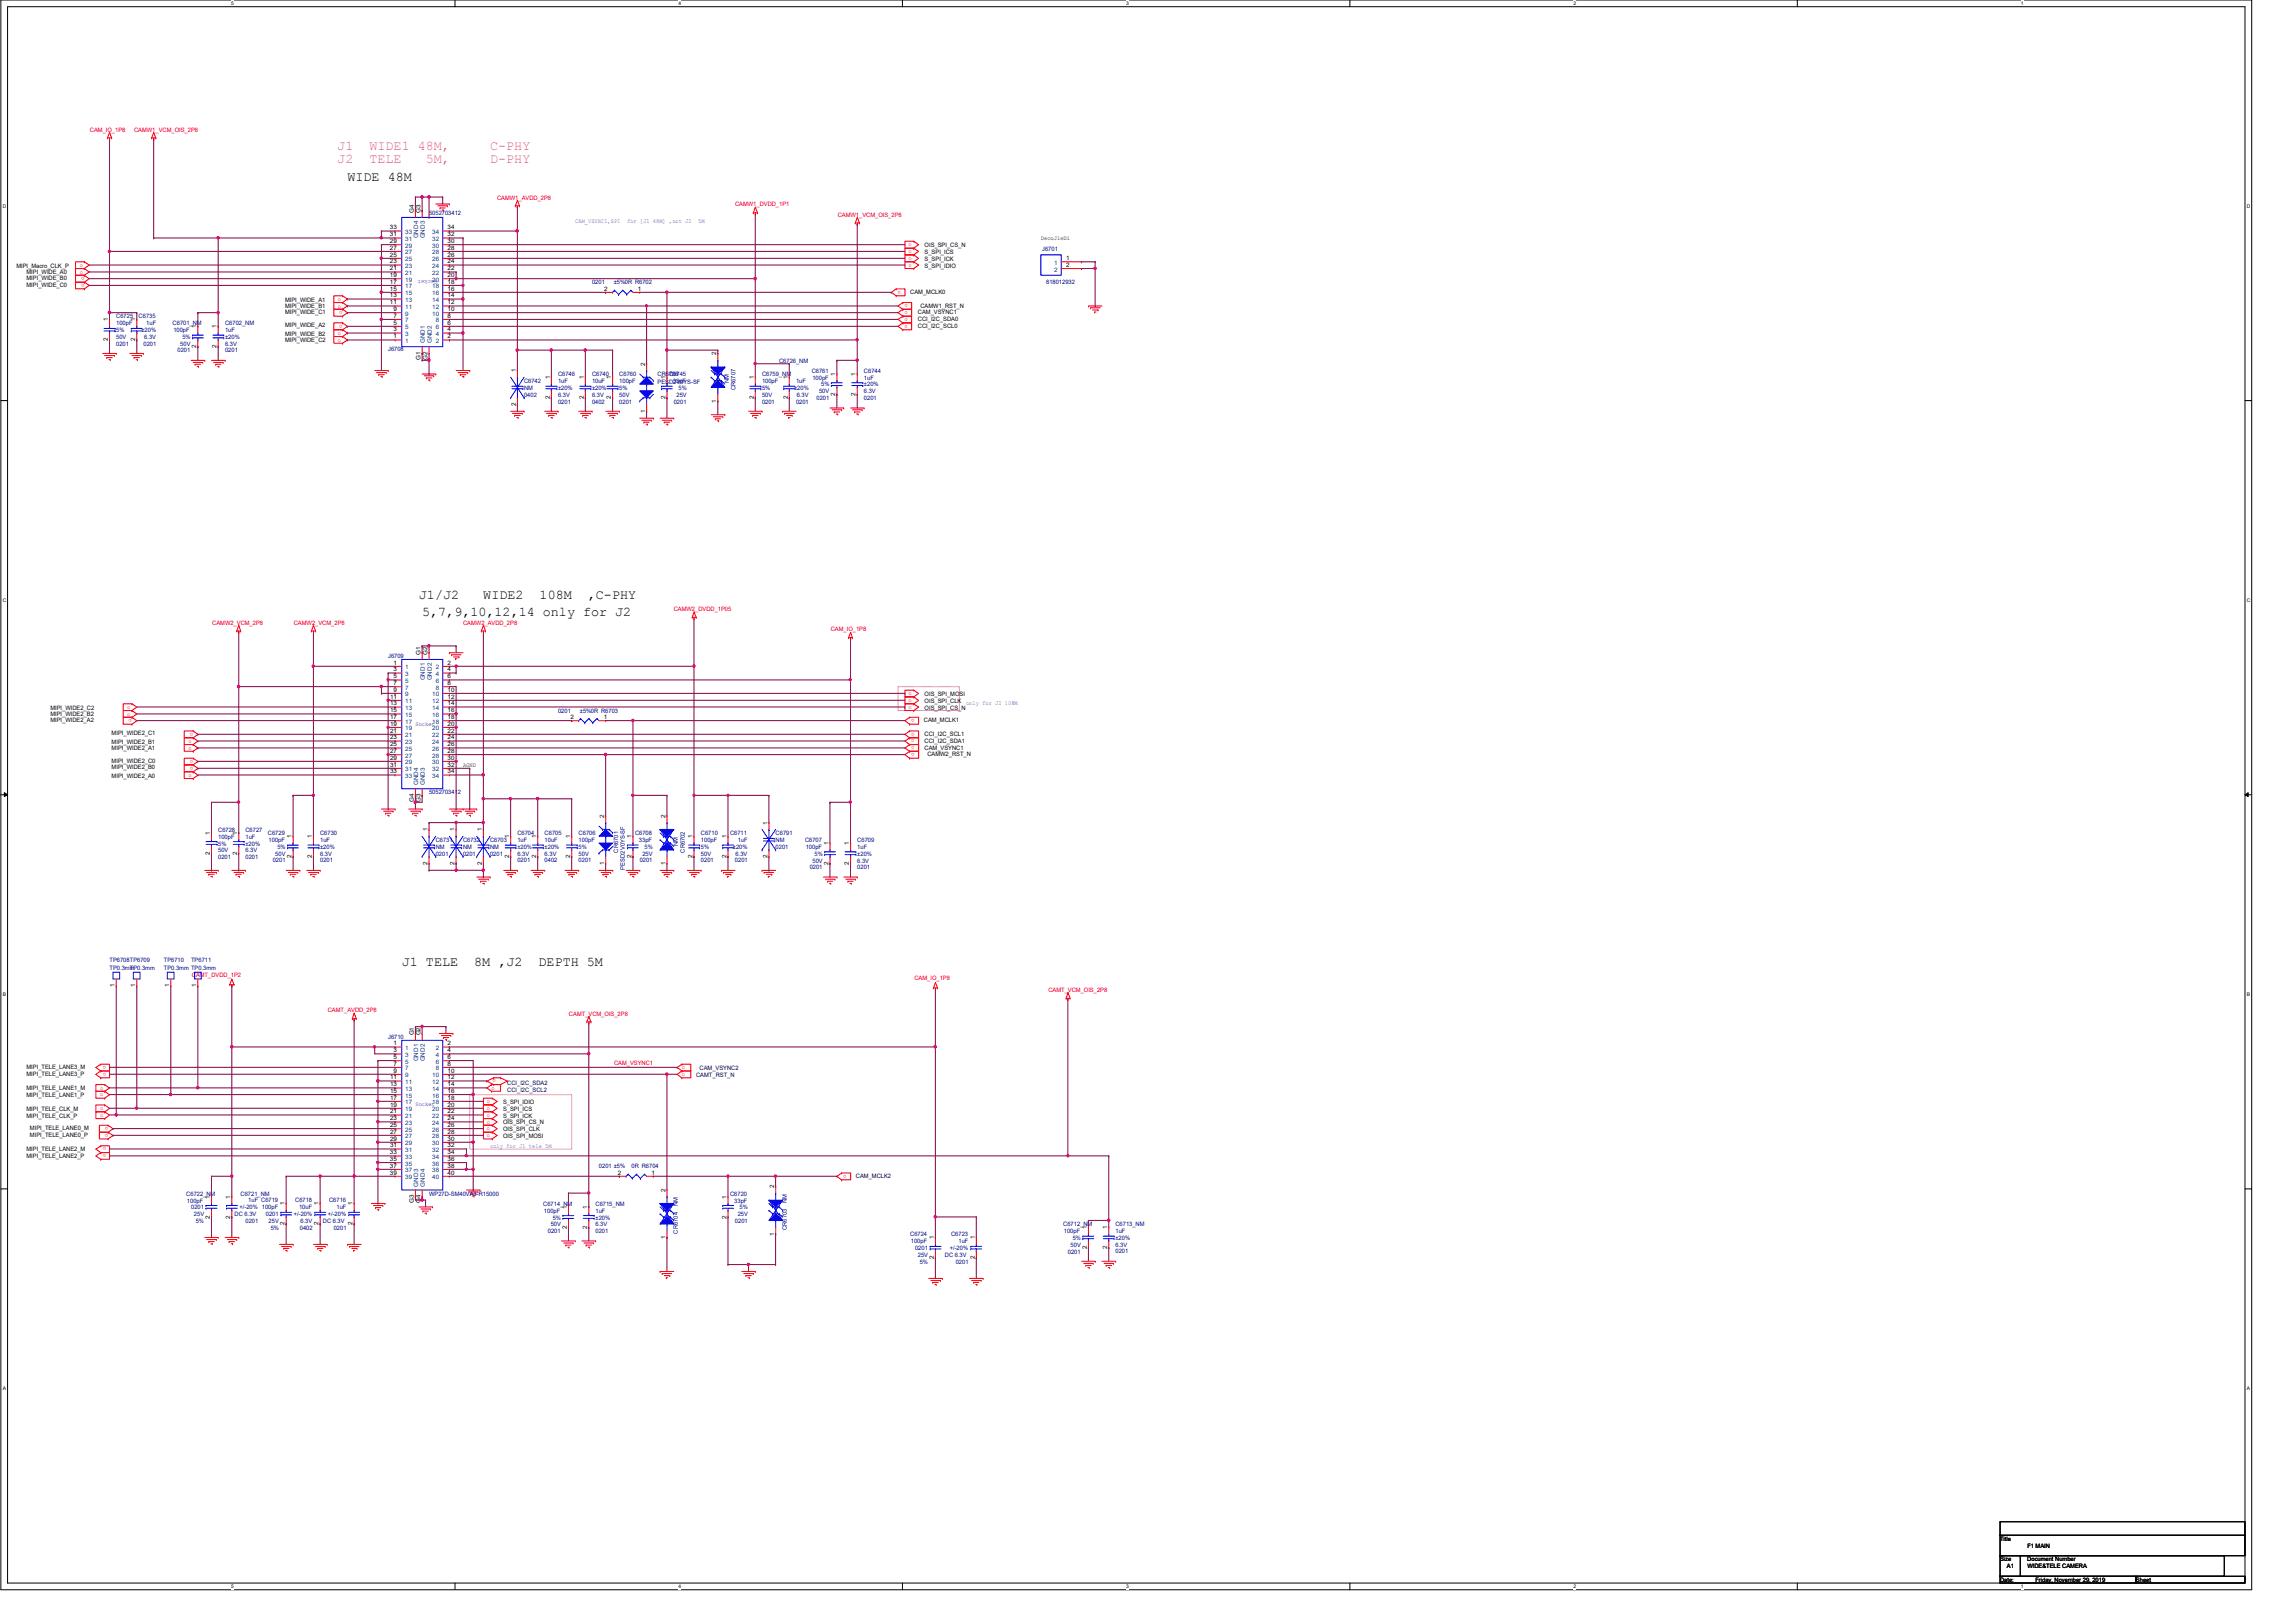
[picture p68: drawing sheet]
<svg xmlns="http://www.w3.org/2000/svg" width="420mm" height="297mm" viewBox="0 0 420 297" stroke-linecap="round" stroke-linejoin="round" font-family="sans-serif">
<defs><g id="words">
<g font-size="2.5" fill="#f0f">
<text x="61.8" y="27.4">J1</text>
<text x="61.8" y="29.9">J2</text>
<text x="67.6" y="27.4">WIDE1 48M,</text>
<text x="67.6" y="29.9">TELE</text>
<text x="78" y="29.9">5M,</text>
<text x="89.7" y="27.4">C-PHY</text>
<text x="89.7" y="29.9">D-PHY</text>
</g>
<g font-size="2.5">
<text x="63.6" y="33.1">WIDE 48M</text>
<text x="76.7" y="109.6">J1/J2</text>
<text x="77.3" y="112.7">5,7,9,10,12,14 only for J2</text>
<text x="88.5" y="109.6">WIDE2</text>
<text x="98.8" y="109.6">108M</text>
<text x="107.6" y="109.6">,C-PHY</text>
<text x="73.6" y="176.8">J1 TELE</text>
<text x="86.8" y="176.8">8M ,J2</text>
<text x="98.6" y="176.8">DEPTH 5M</text>
</g>
<g font-size="1.1" fill="#f00">
<text x="16.5" y="24.1">CAM_IO_1P8</text>
<text x="24.5" y="24.1">CAMW1_VCM_OIS_2P8</text>
<text x="91" y="36.5">CAMW1_AVDD_2P8</text>
<text x="134.6" y="37.8">CAMW1_DVDD_1P1</text>
<text x="153.4" y="39.6">CAMW1_VCM_OIS_2P8</text>
<text x="166.3" y="47.6">o</text>
<text x="166.3" y="46.4">o</text>
<text x="166.3" y="45.1">o</text>
<text x="14.6" y="48.9">o</text>
<text x="14.6" y="50.1">o</text>
<text x="15.4" y="51.9" transform="rotate(180 15.4 51.9)">o</text>
<text x="15.4" y="50.7" transform="rotate(180 15.4 50.7)">o</text>
<text x="164.9" y="53.2" transform="rotate(180 164.9 53.2)">o</text>
<text x="166.3" y="48.9">o</text>
<text x="61.9" y="56.3">o</text>
<text x="61.9" y="55.1">o</text>
<text x="62.7" y="56.9" transform="rotate(180 62.7 56.9)">o</text>
<text x="62.7" y="59.4" transform="rotate(180 62.7 59.4)">o</text>
<text x="166.2" y="59.4" transform="rotate(180 166.2 59.4)">o</text>
<text x="166.2" y="58.2" transform="rotate(180 166.2 58.2)">o</text>
<text x="166.2" y="56.9" transform="rotate(180 166.2 56.9)">o</text>
<text x="166.2" y="55.7" transform="rotate(180 166.2 55.7)">o</text>
<text x="61.9" y="62.5">o</text>
<text x="61.9" y="61.3">o</text>
<text x="123.3" y="111.8">CAMW2_DVDD_1P05</text>
<text x="38.9" y="114.3">CAMW2_VCM_2P8</text>
<text x="53.8" y="114.3">CAMW2_VCM_2P8</text>
<text x="84.8" y="114.3">CAMW2_AVDD_2P8</text>
<text x="152.1" y="115.5">CAM_IO_1P8</text>
<text x="23.3" y="129.7">o</text>
<text x="23.3" y="131">o</text>
<text x="24.2" y="131.6" transform="rotate(180 24.2 131.6)">o</text>
<text x="166.3" y="127.3">o</text>
<text x="166.3" y="128.5">o</text>
<text x="166.3" y="129.7">o</text>
<text x="167.4" y="131.6" transform="rotate(180 167.4 131.6)">o</text>
<text x="34.5" y="136">o</text>
<text x="34.5" y="137.2">o</text>
<text x="35.4" y="134.1" transform="rotate(180 35.4 134.1)">o</text>
<text x="167.4" y="134.1" transform="rotate(180 167.4 134.1)">o</text>
<text x="167.4" y="135.3" transform="rotate(180 167.4 135.3)">o</text>
<text x="167.4" y="136.6" transform="rotate(180 167.4 136.6)">o</text>
<text x="167.4" y="137.8" transform="rotate(180 167.4 137.8)">o</text>
<text x="34.5" y="142.2">o</text>
<text x="35.4" y="139.1" transform="rotate(180 35.4 139.1)">o</text>
<text x="35.4" y="140.3" transform="rotate(180 35.4 140.3)">o</text>
<text x="35.1" y="178.8">CAMT_DVDD_1P2</text>
<text x="167.4" y="179.4">CAM_IO_1P8</text>
<text x="60" y="185.2">CAMT_AVDD_2P8</text>
<text x="104.2" y="185.9">CAMT_VCM_OIS_2P8</text>
<text x="191.9" y="181.5">CAMT_VCM_OIS_2P8</text>
<text x="19.4" y="195.1" transform="rotate(180 19.4 195.1)">o</text>
<text x="19.4" y="196.3" transform="rotate(180 19.4 196.3)">o</text>
<text x="90.7" y="197.6" transform="rotate(180 90.7 197.6)">o</text>
<text x="112.4" y="194.9">CAM_VSYNC1</text>
<text x="124.8" y="196.9">o</text>
<text x="124.8" y="195.7">o</text>
<text x="18.3" y="199.4">o</text>
<text x="18.3" y="200.7">o</text>
<text x="18.3" y="203.2">o</text>
<text x="89.1" y="201.9">o</text>
<text x="89.1" y="203.2">o</text>
<text x="90" y="199.4">o</text>
<text x="18.3" y="204.4">o</text>
<text x="19.8" y="206.3" transform="rotate(180 19.8 206.3)">o</text>
<text x="19.8" y="207.5" transform="rotate(180 19.8 207.5)">o</text>
<text x="89.1" y="204.4">o</text>
<text x="89.1" y="208.1">o</text>
<text x="89.1" y="206.9">o</text>
<text x="89.1" y="205.6">o</text>
<text x="19.4" y="210" transform="rotate(180 19.4 210)">o</text>
<text x="19.4" y="211.2" transform="rotate(180 19.4 211.2)">o</text>
<text x="155" y="215" transform="rotate(180 155 215)">o</text>
</g>
<g font-size="1.1">
<text x="71.4" y="42">33</text>
<text x="75.8" y="38.9" transform="rotate(-90 75.8 38.9)">G4</text>
<text x="77" y="38.9" transform="rotate(-90 77 38.9)">G3</text>
<text x="81.9" y="42">34</text>
<text x="71.4" y="43.3">31</text>
<text x="71.4" y="44.5">29</text>
<text x="71.4" y="45.7">27</text>
<text x="71.4" y="47">25</text>
<text x="81.9" y="43.3">32</text>
<text x="81.9" y="44.5">30</text>
<text x="81.9" y="45.7">28</text>
<text x="81.9" y="47">26</text>
<text x="169.3" y="47.7">S_SPI_ICK</text>
<text x="169.3" y="46.5">S_SPI_ICS</text>
<text x="169.3" y="45.2">OIS_SPI_CS_N</text>
<text x="190.6" y="43.9">DecoJieDi</text>
<text x="195.2" y="47.6">1</text>
<text x="3" y="49">MIPI_Macro_CLK_P</text>
<text x="4.9" y="52.4">MIPI_WIDE_C0</text>
<text x="4.9" y="51.2">MIPI_WIDE_B0</text>
<text x="4.9" y="50.2">MIPI_WIDE_A0</text>
<text x="71.4" y="48.2">23</text>
<text x="71.4" y="49.5">21</text>
<text x="71.4" y="50.7">19</text>
<text x="71.4" y="51.9">17</text>
<text x="71.4" y="53.2">15</text>
<text x="81.9" y="48.2">24</text>
<text x="81.9" y="49.5">22</text>
<text x="81.9" y="50.7">20</text>
<text x="81.9" y="51.9">18</text>
<text x="81.9" y="53.2">16</text>
<text x="110.6" y="53.2">2</text>
<text x="116.8" y="53.2">1</text>
<text x="166.7" y="53.8">CAM_MCLK0</text>
<text x="169.3" y="49">S_SPI_IDIO</text>
<text x="195.2" y="48.8">2</text>
<text x="19.8" y="58.8" transform="rotate(-90 19.8 58.8)">1</text>
<text x="24.8" y="58.8" transform="rotate(-90 24.8 58.8)">1</text>
<text x="52.2" y="57.4">MIPI_WIDE_C1</text>
<text x="52.2" y="56.4">MIPI_WIDE_B1</text>
<text x="52.2" y="55.2">MIPI_WIDE_A1</text>
<text x="52.2" y="59.9">MIPI_WIDE_A2</text>
<text x="71.4" y="54.4">13</text>
<text x="71.4" y="55.7">11</text>
<text x="72" y="56.9">9</text>
<text x="72" y="58.2">7</text>
<text x="72" y="59.4">5</text>
<text x="81.9" y="54.4">14</text>
<text x="81.9" y="55.7">12</text>
<text x="81.9" y="56.9">10</text>
<text x="81.9" y="58.2">8</text>
<text x="81.9" y="59.4">6</text>
<text x="168" y="58.8">CCI_I2C_SDA0</text>
<text x="168" y="57.5">CAM_VSYNC1</text>
<text x="168.5" y="56.3">CAMW1_RST_N</text>
<text x="19.8" y="62.5" transform="rotate(-90 19.8 62.5)">2</text>
<text x="24.8" y="62.5" transform="rotate(-90 24.8 62.5)">2</text>
<text x="35.9" y="63.7" transform="rotate(-90 35.9 63.7)">2</text>
<text x="35.9" y="60.1" transform="rotate(-90 35.9 60.1)">1</text>
<text x="39.6" y="63.7" transform="rotate(-90 39.6 63.7)">2</text>
<text x="39.6" y="60.1" transform="rotate(-90 39.6 60.1)">1</text>
<text x="52.2" y="62.7">MIPI_WIDE_C2</text>
<text x="52.2" y="61.4">MIPI_WIDE_B2</text>
<text x="72" y="60.7">3</text>
<text x="72" y="61.9">1</text>
<text x="77" y="65.9" transform="rotate(-90 77 65.9)">G1</text>
<text x="78.3" y="65.9" transform="rotate(-90 78.3 65.9)">G2</text>
<text x="81.9" y="60.7">4</text>
<text x="81.9" y="61.9">2</text>
<text x="131.1" y="65.1" transform="rotate(-90 131.1 65.1)">2</text>
<text x="168" y="60">CCI_I2C_SCL0</text>
<text x="94.4" y="68.2" transform="rotate(-90 94.4 68.2)">1</text>
<text x="100.6" y="69.4" transform="rotate(-90 100.6 69.4)">1</text>
<text x="106.9" y="69.4" transform="rotate(-90 106.9 69.4)">1</text>
<text x="111.9" y="69.4" transform="rotate(-90 111.9 69.4)">1</text>
<text x="118.1" y="66.9" transform="rotate(-90 118.1 66.9)">2</text>
<text x="121.8" y="69.4" transform="rotate(-90 121.8 69.4)">1</text>
<text x="138" y="69.4" transform="rotate(-90 138 69.4)">1</text>
<text x="144.2" y="69.4" transform="rotate(-90 144.2 69.4)">1</text>
<text x="152.9" y="68.8" transform="rotate(-90 152.9 68.8)">1</text>
<text x="156.6" y="68.8" transform="rotate(-90 156.6 68.8)">1</text>
<text x="94.4" y="74.3" transform="rotate(-90 94.4 74.3)">2</text>
<text x="100.6" y="73.1" transform="rotate(-90 100.6 73.1)">2</text>
<text x="106.9" y="73.1" transform="rotate(-90 106.9 73.1)">2</text>
<text x="111.9" y="73.1" transform="rotate(-90 111.9 73.1)">2</text>
<text x="118.1" y="75.6" transform="rotate(-90 118.1 75.6)">1</text>
<text x="121.8" y="73.1" transform="rotate(-90 121.8 73.1)">2</text>
<text x="131.1" y="73.7" transform="rotate(-90 131.1 73.7)">1</text>
<text x="138" y="73.1" transform="rotate(-90 138 73.1)">2</text>
<text x="144.2" y="73.1" transform="rotate(-90 144.2 73.1)">2</text>
<text x="152.9" y="72.4" transform="rotate(-90 152.9 72.4)">2</text>
<text x="156.6" y="72.4" transform="rotate(-90 156.6 72.4)">2</text>
<text x="77" y="119.8" transform="rotate(-90 77 119.8)">G1</text>
<text x="78.3" y="119.8" transform="rotate(-90 78.3 119.8)">G2</text>
<text x="72" y="125.4">7</text>
<text x="72" y="124.2">5</text>
<text x="72" y="122.9">3</text>
<text x="72" y="121.7">1</text>
<text x="81.9" y="125.4">8</text>
<text x="81.9" y="124.2">6</text>
<text x="81.9" y="122.9">4</text>
<text x="81.9" y="121.7">2</text>
<text x="9.2" y="129.9">MIPI_WIDE2_C2</text>
<text x="9.2" y="131.1">MIPI_WIDE2_B2</text>
<text x="71.4" y="131.6">17</text>
<text x="71.4" y="130.4">15</text>
<text x="71.4" y="129.1">13</text>
<text x="71.4" y="127.9">11</text>
<text x="72" y="126.6">9</text>
<text x="81.9" y="131.6">18</text>
<text x="81.9" y="130.4">16</text>
<text x="81.9" y="129.1">14</text>
<text x="81.9" y="127.9">12</text>
<text x="81.9" y="126.6">10</text>
<text x="104.4" y="131.6">2</text>
<text x="110.6" y="131.6">1</text>
<text x="169.3" y="127.4">OIS_SPI_MOSI</text>
<text x="169.3" y="128.6">OIS_SPI_CLK</text>
<text x="169.3" y="129.9">OIS_SPI_CS_N</text>
<text x="9.2" y="132.1">MIPI_WIDE2_A2</text>
<text x="20.4" y="134.6">MIPI_WIDE2_C1</text>
<text x="20.4" y="136.1">MIPI_WIDE2_B1</text>
<text x="20.4" y="137.3">MIPI_WIDE2_A1</text>
<text x="71.4" y="137.8">27</text>
<text x="71.4" y="136.6">25</text>
<text x="71.4" y="135.3">23</text>
<text x="71.4" y="134.1">21</text>
<text x="71.4" y="132.8">19</text>
<text x="81.9" y="137.8">28</text>
<text x="81.9" y="136.6">26</text>
<text x="81.9" y="135.3">24</text>
<text x="81.9" y="134.1">22</text>
<text x="81.9" y="132.8">20</text>
<text x="169.1" y="132.2">CAM_MCLK1</text>
<text x="169.3" y="134.7">CCI_I2C_SCL1</text>
<text x="169.3" y="136">CCI_I2C_SDA1</text>
<text x="169.3" y="137.2">CAM_VSYNC1</text>
<text x="20.4" y="139.6">MIPI_WIDE2_C0</text>
<text x="20.4" y="140.8">MIPI_WIDE2_B0</text>
<text x="20.4" y="142.3">MIPI_WIDE2_A0</text>
<text x="71.4" y="141.6">33</text>
<text x="71.4" y="140.3">31</text>
<text x="71.4" y="139.1">29</text>
<text x="81.9" y="141.6">34</text>
<text x="81.9" y="140.3">32</text>
<text x="81.9" y="139.1">30</text>
<text x="84.8" y="140.3">AGND</text>
<text x="169.8" y="138.4">CAMW2_RST_N</text>
<text x="75.8" y="146.8" transform="rotate(-90 75.8 146.8)">G4</text>
<text x="77" y="146.8" transform="rotate(-90 77 146.8)">G3</text>
<text x="110.6" y="149.7" transform="rotate(-90 110.6 149.7)">2</text>
<text x="121.8" y="149.7" transform="rotate(-90 121.8 149.7)">2</text>
<text x="38.4" y="152.8" transform="rotate(-90 38.4 152.8)">1</text>
<text x="43.4" y="152.8" transform="rotate(-90 43.4 152.8)">1</text>
<text x="53.4" y="153.4" transform="rotate(-90 53.4 153.4)">1</text>
<text x="57.1" y="153.4" transform="rotate(-90 57.1 153.4)">1</text>
<text x="78.3" y="152.2" transform="rotate(-90 78.3 152.2)">1</text>
<text x="83.2" y="152.2" transform="rotate(-90 83.2 152.2)">1</text>
<text x="88.2" y="152.2" transform="rotate(-90 88.2 152.2)">1</text>
<text x="93.2" y="153.4" transform="rotate(-90 93.2 153.4)">1</text>
<text x="98.1" y="153.4" transform="rotate(-90 98.1 153.4)">1</text>
<text x="104.4" y="153.4" transform="rotate(-90 104.4 153.4)">1</text>
<text x="115.6" y="153.4" transform="rotate(-90 115.6 153.4)">1</text>
<text x="126.8" y="153.4" transform="rotate(-90 126.8 153.4)">1</text>
<text x="133" y="153.4" transform="rotate(-90 133 153.4)">1</text>
<text x="140.5" y="150.9" transform="rotate(-90 140.5 150.9)">1</text>
<text x="151.7" y="154.7" transform="rotate(-90 151.7 154.7)">1</text>
<text x="155.4" y="154.7" transform="rotate(-90 155.4 154.7)">1</text>
<text x="38.4" y="156.4" transform="rotate(-90 38.4 156.4)">2</text>
<text x="43.4" y="156.4" transform="rotate(-90 43.4 156.4)">2</text>
<text x="53.4" y="157.1" transform="rotate(-90 53.4 157.1)">2</text>
<text x="57.1" y="157.1" transform="rotate(-90 57.1 157.1)">2</text>
<text x="78.3" y="158.3" transform="rotate(-90 78.3 158.3)">2</text>
<text x="83.2" y="158.3" transform="rotate(-90 83.2 158.3)">2</text>
<text x="88.2" y="158.3" transform="rotate(-90 88.2 158.3)">2</text>
<text x="93.2" y="157.1" transform="rotate(-90 93.2 157.1)">2</text>
<text x="98.1" y="157.1" transform="rotate(-90 98.1 157.1)">2</text>
<text x="104.4" y="157.1" transform="rotate(-90 104.4 157.1)">2</text>
<text x="110.6" y="158.3" transform="rotate(-90 110.6 158.3)">1</text>
<text x="115.6" y="157.1" transform="rotate(-90 115.6 157.1)">2</text>
<text x="121.8" y="158.3" transform="rotate(-90 121.8 158.3)">1</text>
<text x="126.8" y="157.1" transform="rotate(-90 126.8 157.1)">2</text>
<text x="133" y="157.1" transform="rotate(-90 133 157.1)">2</text>
<text x="140.5" y="157.1" transform="rotate(-90 140.5 157.1)">2</text>
<text x="151.7" y="158.3" transform="rotate(-90 151.7 158.3)">2</text>
<text x="155.4" y="158.3" transform="rotate(-90 155.4 158.3)">2</text>
<text x="21" y="180.7" transform="rotate(-90 21 180.7)">1</text>
<text x="24.8" y="180.7" transform="rotate(-90 24.8 180.7)">1</text>
<text x="31" y="180.7" transform="rotate(-90 31 180.7)">1</text>
<text x="35.9" y="180.7" transform="rotate(-90 35.9 180.7)">1</text>
<text x="72" y="191.3">1</text>
<text x="75.8" y="189.5" transform="rotate(-90 75.8 189.5)">G1</text>
<text x="77" y="189.5" transform="rotate(-90 77 189.5)">G2</text>
<text x="81.9" y="191.3">2</text>
<text x="4.9" y="195.7">MIPI_TELE_LANE3_M</text>
<text x="4.9" y="196.9">MIPI_TELE_LANE3_P</text>
<text x="71.4" y="197.6">11</text>
<text x="72" y="196.3">9</text>
<text x="72" y="195.1">7</text>
<text x="72" y="193.8">5</text>
<text x="72" y="192.6">3</text>
<text x="81.9" y="197.6">12</text>
<text x="81.9" y="196.3">10</text>
<text x="81.9" y="195.1">8</text>
<text x="81.9" y="193.8">6</text>
<text x="81.9" y="192.6">4</text>
<text x="4.9" y="199.6">MIPI_TELE_LANE1_M</text>
<text x="4.9" y="200.8">MIPI_TELE_LANE1_P</text>
<text x="4.9" y="203.3">MIPI_TELE_CLK_M</text>
<text x="71.4" y="203.8">21</text>
<text x="71.4" y="202.6">19</text>
<text x="71.4" y="201.3">17</text>
<text x="71.4" y="200.1">15</text>
<text x="71.4" y="198.8">13</text>
<text x="81.9" y="203.8">22</text>
<text x="81.9" y="202.6">20</text>
<text x="81.9" y="201.3">18</text>
<text x="81.9" y="200.1">16</text>
<text x="81.9" y="198.8">14</text>
<text x="92.1" y="202.1">S_SPI_IDIO</text>
<text x="92.1" y="203.3">S_SPI_ICS</text>
<text x="4.9" y="204.6">MIPI_TELE_CLK_P</text>
<text x="5.5" y="206.8">MIPI_TELE_LANE0_M</text>
<text x="5.5" y="208">MIPI_TELE_LANE0_P</text>
<text x="71.4" y="210">31</text>
<text x="71.4" y="208.8">29</text>
<text x="71.4" y="207.5">27</text>
<text x="71.4" y="206.3">25</text>
<text x="71.4" y="205">23</text>
<text x="81.9" y="210">32</text>
<text x="81.9" y="208.8">30</text>
<text x="81.9" y="207.5">28</text>
<text x="81.9" y="206.3">26</text>
<text x="81.9" y="205">24</text>
<text x="92.1" y="204.5">S_SPI_ICK</text>
<text x="92.1" y="208.3">OIS_SPI_MOSI</text>
<text x="92.1" y="207">OIS_SPI_CLK</text>
<text x="92.1" y="205.8">OIS_SPI_CS_N</text>
<text x="4.9" y="210.6">MIPI_TELE_LANE2_M</text>
<text x="4.9" y="211.9">MIPI_TELE_LANE2_P</text>
<text x="71.4" y="215">39</text>
<text x="71.4" y="213.7">37</text>
<text x="71.4" y="212.5">35</text>
<text x="71.4" y="211.3">33</text>
<text x="81.9" y="215">40</text>
<text x="81.9" y="213.7">38</text>
<text x="81.9" y="212.5">36</text>
<text x="81.9" y="211.3">34</text>
<text x="113.1" y="215">2</text>
<text x="119.3" y="215">1</text>
<text x="38.4" y="219.4" transform="rotate(-90 38.4 219.4)">1</text>
<text x="42.1" y="219.4" transform="rotate(-90 42.1 219.4)">1</text>
<text x="52.1" y="220.6" transform="rotate(-90 52.1 220.6)">1</text>
<text x="58.3" y="220.6" transform="rotate(-90 58.3 220.6)">1</text>
<text x="64.5" y="220.6" transform="rotate(-90 64.5 220.6)">1</text>
<text x="75.8" y="220.2" transform="rotate(-90 75.8 220.2)">G3</text>
<text x="77" y="220.2" transform="rotate(-90 77 220.2)">G4</text>
<text x="103.8" y="221.3" transform="rotate(-90 103.8 221.3)">1</text>
<text x="107.5" y="221.2" transform="rotate(-90 107.5 221.2)">1</text>
<text x="121.8" y="218.1" transform="rotate(-90 121.8 218.1)">2</text>
<text x="133" y="219.4" transform="rotate(-90 133 219.4)">1</text>
<text x="141.7" y="217.5" transform="rotate(-90 141.7 217.5)">2</text>
<text x="38.4" y="223" transform="rotate(-90 38.4 223)">2</text>
<text x="42.1" y="223" transform="rotate(-90 42.1 223)">2</text>
<text x="52.1" y="224.3" transform="rotate(-90 52.1 224.3)">2</text>
<text x="58.3" y="224.3" transform="rotate(-90 58.3 224.3)">2</text>
<text x="64.5" y="224.2" transform="rotate(-90 64.5 224.2)">2</text>
<text x="103.8" y="224.9" transform="rotate(-90 103.8 224.9)">2</text>
<text x="107.5" y="224.9" transform="rotate(-90 107.5 224.9)">2</text>
<text x="121.8" y="226.8" transform="rotate(-90 121.8 226.8)">1</text>
<text x="133" y="223" transform="rotate(-90 133 223)">2</text>
<text x="141.7" y="226.1" transform="rotate(-90 141.7 226.1)">1</text>
<text x="171" y="226.8" transform="rotate(-90 171 226.8)">1</text>
<text x="178.4" y="226.8" transform="rotate(-90 178.4 226.8)">1</text>
<text x="199" y="225" transform="rotate(-90 199 225)">1</text>
<text x="202.7" y="225" transform="rotate(-90 202.7 225)">1</text>
<text x="171" y="230.5" transform="rotate(-90 171 230.5)">2</text>
<text x="178.4" y="230.5" transform="rotate(-90 178.4 230.5)">2</text>
<text x="199" y="228.6" transform="rotate(-90 199 228.6)">2</text>
<text x="202.7" y="228.6" transform="rotate(-90 202.7 228.6)">2</text>
<text x="366.2" y="282.1">Title</text>
<text x="366.2" y="285.8">Size</text>
<text x="367.4" y="287.1">A1</text>
<text x="371.2" y="285.8">Document Number</text>
<text x="371.2" y="287.1">WIDE&amp;TELE CAMERA</text>
<text x="371.2" y="283.3">F1 MAIN</text>
<text x="366.2" y="289.5">Date:</text>
<text x="372.6" y="289.5">Friday, November 29, 2019</text>
<text x="391" y="289.5">Sheet</text>
</g>
<g font-size="1.1" fill="#000080">
<text x="78.6" y="39.4">5052703412</text>
<text x="190.8" y="46">J6701</text>
<text x="108.4" y="52.1">0201</text>
<text x="112.4" y="52.1">±5%0R R6702</text>
<text x="191.5" y="51.9">818012932</text>
<text x="21.3" y="58.3">C6725</text>
<text x="21.3" y="59.5">100pF</text>
<text x="25.4" y="58.3">C6735</text>
<text x="26.8" y="59.5">1uF</text>
<text x="31.6" y="59.5">C6701_NM</text>
<text x="41.2" y="59.5">C6702_NM</text>
<text x="21.3" y="63.3">0201</text>
<text x="21.3" y="62">50V</text>
<text x="21.3" y="60.8">5%</text>
<text x="25.9" y="60.8">±20%</text>
<text x="26.3" y="63.3">0201</text>
<text x="26.4" y="62">6.3V</text>
<text x="31.7" y="60.8">100pF</text>
<text x="32.5" y="64.5">0201</text>
<text x="33" y="63.3">50V</text>
<text x="33.4" y="62">5%</text>
<text x="41.2" y="60.8">1uF</text>
<text x="41.2" y="64.5">0201</text>
<text x="41.2" y="63.3">6.3V</text>
<text x="41.2" y="62">±20%</text>
<text x="71.1" y="64.3">J6708</text>
<text x="95.9" y="70.1">C6742</text>
<text x="95.9" y="71.4">NM</text>
<text x="102.2" y="68.9">C6746</text>
<text x="102.2" y="70.1">1uF</text>
<text x="102.2" y="71.4">±20%</text>
<text x="108.4" y="68.9">C6740</text>
<text x="108.4" y="70.1">10uF</text>
<text x="108.4" y="71.4">±20%</text>
<text x="113.4" y="68.9">C6760</text>
<text x="113.4" y="70.1">100pF</text>
<text x="113.4" y="71.4">5%</text>
<text x="120.4" y="68.9">CR6706</text>
<text x="120.4" y="70.4">PESD2V0YS-SF</text>
<text x="122.5" y="68.9">C6745</text>
<text x="123.2" y="70.1">33pF</text>
<text x="124.2" y="71.4">5%</text>
<text x="133.5" y="70.2" transform="rotate(-90 133.5 70.2)">NM</text>
<text x="134.7" y="71.4" transform="rotate(-90 134.7 71.4)">CR6707</text>
<text x="139.5" y="68.9">C6759_NM</text>
<text x="139.5" y="70.1">100pF</text>
<text x="139.5" y="71.4">5%</text>
<text x="142.6" y="66.4">C6726_NM</text>
<text x="145.4" y="71.4">±20%</text>
<text x="145.7" y="70.1">1uF</text>
<text x="148.6" y="68.2">C6761</text>
<text x="148.7" y="69.5">100pF</text>
<text x="150" y="72">50V</text>
<text x="150.3" y="70.7">5%</text>
<text x="158.2" y="68.2">C6744</text>
<text x="158.2" y="69.5">1uF</text>
<text x="158.2" y="72">6.3V</text>
<text x="158.2" y="70.7">±20%</text>
<text x="95.9" y="72.6">0402</text>
<text x="102.2" y="73.9">0201</text>
<text x="102.2" y="72.6">6.3V</text>
<text x="108.4" y="73.9">0402</text>
<text x="108.4" y="72.6">6.3V</text>
<text x="113.4" y="73.9">0201</text>
<text x="113.4" y="72.6">50V</text>
<text x="123.3" y="73.9">0201</text>
<text x="123.9" y="72.6">25V</text>
<text x="139.5" y="73.9">0201</text>
<text x="139.5" y="72.6">50V</text>
<text x="145.7" y="73.9">0201</text>
<text x="145.9" y="72.6">6.3V</text>
<text x="149.5" y="73.2">0201</text>
<text x="158.2" y="73.2">0201</text>
<text x="71.1" y="120.5">J6709</text>
<text x="102.2" y="130.5">0201</text>
<text x="106.2" y="130.5">±5%0R R6703</text>
<text x="78.6" y="145.4">5052703412</text>
<text x="39.9" y="152.3">C6728</text>
<text x="39.9" y="153.5">100pF</text>
<text x="39.9" y="156">50V</text>
<text x="39.9" y="154.7">5%</text>
<text x="44.9" y="152.3">C6727</text>
<text x="44.9" y="153.5">1uF</text>
<text x="44.9" y="156">6.3V</text>
<text x="44.9" y="154.8">±20%</text>
<text x="49" y="152.8">C6729</text>
<text x="49.2" y="154.1">100pF</text>
<text x="50.8" y="155.3">5%</text>
<text x="58.6" y="152.8">C6730</text>
<text x="58.6" y="154.1">1uF</text>
<text x="58.6" y="155.3">±20%</text>
<text x="79.8" y="154.1">C6731</text>
<text x="79.8" y="155.3">NM</text>
<text x="84.8" y="154.1">C6732</text>
<text x="84.8" y="155.3">NM</text>
<text x="89.7" y="154.1">C6703</text>
<text x="89.7" y="155.3">NM</text>
<text x="94.7" y="152.9">C6704</text>
<text x="94.7" y="154.1">1uF</text>
<text x="94.7" y="155.3">±20%</text>
<text x="99.7" y="152.8">C6705</text>
<text x="99.7" y="154.1">10uF</text>
<text x="99.7" y="155.3">±20%</text>
<text x="105.9" y="152.8">C6706</text>
<text x="105.9" y="154.1">100pF</text>
<text x="105.9" y="155.3">5%</text>
<text x="116.3" y="152.8">C6708</text>
<text x="117" y="154.1">33pF</text>
<text x="118" y="155.3">5%</text>
<text x="124.1" y="154.8" transform="rotate(-90 124.1 154.8)">NM</text>
<text x="128.3" y="152.8">C6710</text>
<text x="128.3" y="154.1">100pF</text>
<text x="128.3" y="155.3">5%</text>
<text x="133.7" y="152.8">C6711</text>
<text x="134.2" y="155.3">±20%</text>
<text x="135.1" y="154.1">1uF</text>
<text x="142" y="152.9">C6791</text>
<text x="142" y="154.1">NM</text>
<text x="142" y="155.3">0201</text>
<text x="147.4" y="154.1">C6707</text>
<text x="147.5" y="155.4">100pF</text>
<text x="157" y="154.1">C6709</text>
<text x="157" y="155.4">1uF</text>
<text x="39.9" y="157.2">0201</text>
<text x="44.9" y="157.2">0201</text>
<text x="49.9" y="157.8">0201</text>
<text x="50.4" y="156.6">50V</text>
<text x="58.6" y="157.8">0201</text>
<text x="58.6" y="156.6">6.3V</text>
<text x="79.8" y="156.6">0201</text>
<text x="84.8" y="156.6">0201</text>
<text x="89.7" y="156.6">0201</text>
<text x="94.7" y="157.8">0201</text>
<text x="94.7" y="156.6">6.3V</text>
<text x="99.7" y="157.8">0402</text>
<text x="99.7" y="156.6">6.3V</text>
<text x="105.9" y="157.8">0201</text>
<text x="105.9" y="156.6">50V</text>
<text x="113.2" y="156" transform="rotate(-90 113.2 156)">CR6701</text>
<text x="114.4" y="159.2" transform="rotate(-90 114.4 159.2)">PESD2V0YS-SF</text>
<text x="117.1" y="157.8">0201</text>
<text x="117.6" y="156.6">25V</text>
<text x="125.4" y="156" transform="rotate(-90 125.4 156)">CR6702</text>
<text x="128.3" y="157.8">0201</text>
<text x="128.3" y="156.6">50V</text>
<text x="134.5" y="157.8">0201</text>
<text x="134.7" y="156.6">6.3V</text>
<text x="148.2" y="159.1">0201</text>
<text x="148.7" y="157.9">50V</text>
<text x="149.1" y="156.6">5%</text>
<text x="157" y="159.1">0201</text>
<text x="157" y="157.9">6.3V</text>
<text x="157" y="156.6">±20%</text>
<text x="20.1" y="176">TP6708TP6709</text>
<text x="20.1" y="177.5">TP0.3mm</text>
<text x="23.8" y="177.5">TP0.3mm</text>
<text x="30" y="176">TP6710</text>
<text x="30" y="177.5">TP0.3mm TP0.3mm</text>
<text x="35" y="176">TP6711</text>
<text x="71.1" y="190.2">J6710</text>
<text x="109.7" y="213.8">0201 ±5%</text>
<text x="115.6" y="213.8">0R R6704</text>
<text x="34.1" y="218.9">C6722_NM</text>
<text x="34.2" y="220.1">100pF</text>
<text x="35" y="221.3">0201</text>
<text x="43.8" y="221.3">+/-20% 100pF</text>
<text x="44.1" y="218.8">C6721_NM</text>
<text x="45.5" y="220.1">1uF C6719</text>
<text x="54" y="220.1">C6718</text>
<text x="54.8" y="221.3">10uF</text>
<text x="60.3" y="220.1">C6716</text>
<text x="61.6" y="221.3">1uF</text>
<text x="78.6" y="218.8">WP27D-SM40VA3-R15000</text>
<text x="99.5" y="220.7">C6714_NM</text>
<text x="99.6" y="221.9">100pF</text>
<text x="109" y="220.7">C6715_NM</text>
<text x="109" y="221.9">1uF</text>
<text x="124.1" y="220.8" transform="rotate(-90 124.1 220.8)">NM</text>
<text x="133.7" y="218.9">C6720</text>
<text x="134.4" y="220.1">33pF</text>
<text x="135.4" y="221.3">5%</text>
<text x="144" y="220.1" transform="rotate(-90 144 220.1)">NM</text>
<text x="35.5" y="222.6">25V</text>
<text x="35.8" y="223.8">5%</text>
<text x="43" y="222.6">DC 6.3V</text>
<text x="44.9" y="223.8">0201</text>
<text x="48.7" y="222.6">0201</text>
<text x="49.2" y="223.8">25V</text>
<text x="49.6" y="225.1">5%</text>
<text x="53.8" y="222.6">+/-20%</text>
<text x="54.9" y="225.1">0402</text>
<text x="55" y="223.8">6.3V</text>
<text x="59.1" y="223.8">DC 6.3V</text>
<text x="60" y="222.6">+/-20%</text>
<text x="61.1" y="225.1">0201</text>
<text x="100.3" y="225.7">0201</text>
<text x="100.8" y="224.4">50V</text>
<text x="101.2" y="223.2">5%</text>
<text x="109" y="225.6">0201</text>
<text x="109" y="224.4">6.3V</text>
<text x="109" y="223.2">±20%</text>
<text x="124.1" y="225.8" transform="rotate(-90 124.1 225.8)">CR6704</text>
<text x="134.6" y="223.8">0201</text>
<text x="135.1" y="222.6">25V</text>
<text x="144" y="225.1" transform="rotate(-90 144 225.1)">CR6703</text>
<text x="166.6" y="226.3">C6724</text>
<text x="166.8" y="227.5">100pF</text>
<text x="174.1" y="226.3">C6723</text>
<text x="175.5" y="227.5">1uF</text>
<text x="194.7" y="224.4">C6712_NM</text>
<text x="194.8" y="225.6">100pF</text>
<text x="196.4" y="226.9">5%</text>
<text x="204.2" y="224.4">C6713_NM</text>
<text x="204.2" y="225.6">1uF</text>
<text x="204.2" y="226.9">±20%</text>
<text x="167.5" y="228.8">0201</text>
<text x="168" y="230">25V</text>
<text x="168.4" y="231.3">5%</text>
<text x="173" y="230">DC 6.3V</text>
<text x="173.9" y="228.8">+/-20%</text>
<text x="175" y="231.3">0201</text>
<text x="195.5" y="229.4">0201</text>
<text x="196" y="228.1">50V</text>
<text x="204.2" y="229.4">0201</text>
<text x="204.2" y="228.1">6.3V</text>
</g>
<g font-size="1.1" fill="#8000ff">
<text x="105.3" y="40.7">CAM_VSYNC1,SPI</text>
<text x="114.8" y="40.7">for [J1 48M] ,not J2</text>
<text x="127.8" y="40.7">5M</text>
<text x="176.9" y="129.1">only for J2 108M</text>
<text x="89.7" y="210">only for J1 tele 5M</text>
</g>
<g font-size="1.1" fill="#004080">
<text x="74.2" y="42.8">33</text>
<text x="74.2" y="44.1">31</text>
<text x="74.2" y="45.3">29</text>
<text x="74.2" y="46.6">27</text>
<text x="74.2" y="47.8">25</text>
<text x="76.6" y="43.6" transform="rotate(-90 76.6 43.6)">GND4</text>
<text x="77.8" y="43.6" transform="rotate(-90 77.8 43.6)">GND3</text>
<text x="79.1" y="42.8">34</text>
<text x="79.1" y="44.1">32</text>
<text x="79.1" y="45.3">30</text>
<text x="79.1" y="46.6">28</text>
<text x="79.1" y="47.8">26</text>
<text x="74.2" y="49.1">23</text>
<text x="74.2" y="50.3">21</text>
<text x="74.2" y="51.6">19</text>
<text x="74.2" y="52.8">17</text>
<text x="79.1" y="49.1">24</text>
<text x="79.1" y="50.3">22</text>
<text x="79.1" y="51.6">20</text>
<text x="79.1" y="52.8">18</text>
<text x="193" y="49.7">2</text>
<text x="193" y="48.5">1</text>
<text x="74.2" y="54.1">15</text>
<text x="74.2" y="55.3">13</text>
<text x="74.2" y="56.6">11</text>
<text x="74.2" y="57.8">9</text>
<text x="74.2" y="59">7</text>
<text x="79.1" y="54.1">16</text>
<text x="79.1" y="55.3">14</text>
<text x="79.1" y="56.6">12</text>
<text x="79.1" y="57.8">10</text>
<text x="79.8" y="59">8</text>
<text x="74.2" y="60.3">5</text>
<text x="74.2" y="61.5">3</text>
<text x="74.2" y="62.8">1</text>
<text x="77.8" y="62.8" transform="rotate(-90 77.8 62.8)">GND1</text>
<text x="79.1" y="62.8" transform="rotate(-90 79.1 62.8)">GND2</text>
<text x="79.8" y="60.3">6</text>
<text x="79.8" y="61.5">4</text>
<text x="79.8" y="62.8">2</text>
<text x="74.2" y="125">5</text>
<text x="74.2" y="123.7">3</text>
<text x="74.2" y="122.5">1</text>
<text x="77.8" y="124.5" transform="rotate(-90 77.8 124.5)">GND1</text>
<text x="79.1" y="124.5" transform="rotate(-90 79.1 124.5)">GND2</text>
<text x="79.8" y="125">6</text>
<text x="79.8" y="123.7">4</text>
<text x="79.8" y="122.5">2</text>
<text x="74.2" y="131.2">15</text>
<text x="74.2" y="130">13</text>
<text x="74.2" y="128.7">11</text>
<text x="74.2" y="127.5">9</text>
<text x="74.2" y="126.2">7</text>
<text x="79.1" y="131.2">16</text>
<text x="79.1" y="130">14</text>
<text x="79.1" y="128.7">12</text>
<text x="79.1" y="127.5">10</text>
<text x="79.8" y="126.2">8</text>
<text x="74.2" y="137.4">25</text>
<text x="74.2" y="136.2">23</text>
<text x="74.2" y="135">21</text>
<text x="74.2" y="133.7">19</text>
<text x="74.2" y="132.5">17</text>
<text x="79.1" y="137.4">26</text>
<text x="79.1" y="136.2">24</text>
<text x="79.1" y="135">22</text>
<text x="79.1" y="133.7">20</text>
<text x="79.1" y="132.5">18</text>
<text x="74.2" y="142.4">33</text>
<text x="74.2" y="141.2">31</text>
<text x="74.2" y="139.9">29</text>
<text x="74.2" y="138.7">27</text>
<text x="76.6" y="143.7" transform="rotate(-90 76.6 143.7)">GND4</text>
<text x="77.8" y="143.7" transform="rotate(-90 77.8 143.7)">GND3</text>
<text x="79.1" y="142.4">34</text>
<text x="79.1" y="141.2">32</text>
<text x="79.1" y="139.9">30</text>
<text x="79.1" y="138.7">28</text>
<text x="74.2" y="197.2">9</text>
<text x="74.2" y="195.9">7</text>
<text x="74.2" y="194.7">5</text>
<text x="74.2" y="193.5">3</text>
<text x="74.2" y="192.2">1</text>
<text x="76.6" y="194.3" transform="rotate(-90 76.6 194.3)">GND1</text>
<text x="77.8" y="194.3" transform="rotate(-90 77.8 194.3)">GND2</text>
<text x="79.1" y="197.2">10</text>
<text x="79.8" y="195.9">8</text>
<text x="79.8" y="194.7">6</text>
<text x="79.8" y="193.5">4</text>
<text x="79.8" y="192.2">2</text>
<text x="74.2" y="203.4">19</text>
<text x="74.2" y="202.1">17</text>
<text x="74.2" y="200.9">15</text>
<text x="74.2" y="199.7">13</text>
<text x="74.2" y="198.4">11</text>
<text x="79.1" y="203.4">20</text>
<text x="79.1" y="202.1">18</text>
<text x="79.1" y="200.9">16</text>
<text x="79.1" y="199.7">14</text>
<text x="79.1" y="198.4">12</text>
<text x="74.2" y="209.6">29</text>
<text x="74.2" y="208.3">27</text>
<text x="74.2" y="207.1">25</text>
<text x="74.2" y="205.9">23</text>
<text x="74.2" y="204.6">21</text>
<text x="79.1" y="209.6">30</text>
<text x="79.1" y="208.3">28</text>
<text x="79.1" y="207.1">26</text>
<text x="79.1" y="205.9">24</text>
<text x="79.1" y="204.6">22</text>
<text x="74.2" y="215.8">39</text>
<text x="74.2" y="214.6">37</text>
<text x="74.2" y="213.3">35</text>
<text x="74.2" y="212.1">33</text>
<text x="74.2" y="210.8">31</text>
<text x="79.1" y="215.8">40</text>
<text x="79.1" y="214.6">38</text>
<text x="79.1" y="213.3">36</text>
<text x="79.1" y="212.1">34</text>
<text x="79.1" y="210.8">32</text>
<text x="76.6" y="217.2" transform="rotate(-90 76.6 217.2)">GND3</text>
<text x="77.8" y="217.2" transform="rotate(-90 77.8 217.2)">GND4</text>
</g>
<g font-size="1.1" fill="#00f">
<text x="80" y="51.3" transform="rotate(180 80 51.3)">Socket</text>
<text x="76.1" y="132.8">Socket</text>
<text x="76.1" y="202.5">Socket</text>
</g>
<g font-size="1.1" fill="#000040">
<text x="127.5" y="197.1">CAMT_RST_N</text>
<text x="128.1" y="195.8">CAM_VSYNC2</text>
<text x="92.9" y="199.9">CCI_I2C_SCL2</text>
<text x="92.9" y="198.7">CCI_I2C_SDA2</text>
<text x="156.7" y="215.6">CAM_MCLK2</text>
</g>
<g font-size=".9">
<text x="42.3" y=".9">5</text>
<text x="124.2" y=".9">4</text>
<text x="206.2" y=".9">3</text>
<text x="288.1" y=".9">2</text>
<text x="370" y=".9">1</text>
<text x=".5" y="38.1">D</text>
<text x="411.3" y="38.1">D</text>
<text x=".5" y="110.2">C</text>
<text x="411.3" y="110.2">C</text>
<text x=".5" y="182.3">B</text>
<text x="411.3" y="182.3">B</text>
<text x=".5" y="254.4">A</text>
<text x="411.3" y="254.4">A</text>
<text x="42.3" y="290.7">5</text>
<text x="124.2" y="290.7">4</text>
<text x="206.2" y="290.7">3</text>
<text x="288.1" y="290.7">2</text>
<text x="370" y="290.7">1</text>
</g>
</g></defs>
<path d="M.2 0h412v291h-412zM1.4 1.2h409.6v288.5h-409.6z" fill="none" stroke="#000" stroke-width=".18"/>
<g fill="#fff">
<path d="M42.3 .1h.5v1h-.5z"/>
<path d="M42.3 289.9h.5v1h-.5z"/>
</g>
<path d="M83.3 0v1.2M83.3 289.7v1.3" fill="none" stroke="#000" stroke-width=".18"/>
<g fill="#fff">
<path d="M124.2 .1h.5v1h-.5z"/>
<path d="M124.2 289.9h.5v1h-.5z"/>
</g>
<path d="M165.2 0v1.2M165.2 289.7v1.3" fill="none" stroke="#000" stroke-width=".18"/>
<g fill="#fff">
<path d="M206.2 .1h.5v1h-.5z"/>
<path d="M206.2 289.9h.5v1h-.5z"/>
</g>
<path d="M247.1 0v1.2M247.1 289.7v1.3" fill="none" stroke="#000" stroke-width=".18"/>
<g fill="#fff">
<path d="M288.1 .1h.5v1h-.5z"/>
<path d="M288.1 289.9h.5v1h-.5z"/>
</g>
<path d="M329 0v1.2M329 289.7v1.3" fill="none" stroke="#000" stroke-width=".18"/>
<g fill="#fff">
<path d="M370 .1h.5v1h-.5z"/>
<path d="M370 289.9h.5v1h-.5z"/>
<path d="M.5 37.3h.6v1h-.6z"/>
<path d="M411.3 37.3h.7v1h-.7z"/>
<path d="M.5 109.3h.6v1.1h-.6z"/>
<path d="M411.3 109.3h.7v1.1h-.7z"/>
</g>
<path d="M.2 73.3h1.2M411 73.3h1.2" fill="none" stroke="#000" stroke-width=".18"/>
<g fill="#fff">
<path d="M.5 181.5h.6v1h-.6z"/>
<path d="M411.3 181.5h.6v1h-.6z"/>
</g>
<path d="M.2 145.5h1.2M.8 145.1l.6 .4-.6 .3zM411 145.5l.6-.4v.7zM411 145.5h1.2" fill="none" stroke="#000" stroke-width=".18"/>
<path d="M.8 145.1l.6 .4-.6 .3zM411 145.5l.6-.4v.7z" fill="#000"/>
<g fill="#fff">
<path d="M.5 253.6h.5v1h-.5z"/>
<path d="M411.3 253.6h.6v1h-.6z"/>
</g>
<path d="M.2 217.6h1.2M411 217.6h1.2M366.2 278.5h44.8v2.5h-44.8zM366.2 281h44.8v3.7h-44.8zM366.2 284.7h3.7v3.8h-3.7zM366.2 288.5h24.8v1.2h-24.8zM369.9 284.7h37.3v3.8h-37.3zM391 288.5h20v1.2h-20z" fill="none" stroke="#000" stroke-width=".18"/>
<path d="M164.4 125.7h11.2v4.3h-11.2zM86 200.4h18.7v9.9h-18.7z" fill="none" stroke="#f0f" stroke-width=".18"/>
<g fill="none" stroke="#f00" stroke-width=".18">
<path d="M19.7 25.2h.1M19.7 25.2h.7M20.1 25.5h.1M20.1 24.3h.1M20.1 25.2v.3M20.1 24.3l.3 .9M20.1 24.3l-.4 .9M20.4 25.2h.1M27.8 25.2h.1M27.8 25.2h.7M28.1 25.5h.1M28.1 24.3h.1"/>
<path d="M28.1 25.2v.3M28.1 24.3l.4 .9M28.1 24.3l-.3 .9M28.5 25.2h.1M79.8 37.3h2.5M80.2 37.7h1.7M80.5 38.1h.1M80.5 38.1h1M80.9 38.4h.3M81.2 38.4h.1M81.9 37.7h.1M82.3 37.3h.1"/>
<path d="M94.3 37.7h.1M94.3 37.7h.8M94.7 37.9h.1M94.7 36.7h.1M94.7 37.7v.2M94.7 36.7l-.4 1M94.7 36.7l.4 1M95.1 37.7h.1M137.9 38.9h.1M137.9 38.9h.8M138.3 39.2h.1M138.3 37.9h.1"/>
<path d="M138.3 38.9v.3M138.3 37.9l-.4 1M138.3 37.9l.4 1M138.7 38.9h.1M157 39.8h.1M157 39.8l.3 1M157 39.8l-.4 1M15.4 47.9h.1M15.4 47.9h-1.6v1.2h1.6M15.4 47.9l.9 .6-.9 .6M15.4 52.9h.1M15.4 51.6h-1.6v1.3h1.6"/>
<path d="M15.4 51.6l.9 .6-.9 .7M15.4 51.6h.1M15.4 50.4h-1.6v1.2h1.6M15.4 50.4l.9 .6-.9 .6M15.4 49.1h.1M15.4 50.4h.1M15.4 49.1h-1.6v1.3h1.6M15.4 49.1l.9 .7-.9 .6M62.7 57.9h.1M62.7 56.6h-1.6v1.3h1.6M62.7 56.6l.9 .6-.9 .7M62.7 56.6h.1"/>
<path d="M62.7 55.4h-1.6v1.2h1.6M62.7 55.4l.9 .6-.9 .6M62.7 54.1h.1M62.7 55.4h.1M62.7 54.1h-1.6v1.3h1.6M62.7 54.1l.9 .6-.9 .7M62.7 59.1h.1M62.7 59.1h-1.6v1.3h1.6M62.7 59.1l.9 .6-.9 .7M156.6 40.8h.1M156.6 40.8h.7M157 41.1h.1"/>
<path d="M157 40.8v.3M157.3 40.8h.1M164.1 54.1h.1M164.1 52.9h.1M164.1 52.9h1.6v1.2h-1.6M164.1 52.9l-.9 .6 .9 .6M165.3 59.1h1.6v1.3h-1.6M165.3 59.1l-.9 .6 .9 .7M165.3 59.1h.1M165.3 57.9h.1M165.3 57.9h1.6v1.2h-1.6M165.3 57.9l-.9 .6 .9 .6"/>
<path d="M165.3 56.6h1.6v1.3h-1.6M165.3 56.6l-.9 .6 .9 .7M165.3 56.6h.1M165.3 55.4h.1M165.3 55.4h1.6v1.2h-1.6M165.3 55.4l-.9 .6 .9 .6M167.3 49.1h.1M167.3 47.9h-1.6v1.2h1.6M167.3 47.9l.9 .6-.9 .6M167.3 47.9h.1M167.3 46.6h-1.6v1.3h1.6M167.3 46.6l.9 .7-.9 .6"/>
<path d="M167.3 46.6h.1M167.3 45.4h-1.6v1.2h1.6M167.3 45.4l.9 .6-.9 .6M167.3 44.2h.1M167.3 45.4h.1M167.3 44.2h-1.6v1.2h1.6M167.3 44.2l.9 .6-.9 .6M199.3 56h.1M199.3 56h2.4M199.6 56.3h.1M199.6 56.3h1.8M200 56.7h1"/>
<path d="M200.4 57.1h.1M200.4 57.1h.2M201 56.7h.1M18.8 64.7h2.5M19.2 65.1h1.7M19.5 65.4h.1M19.5 65.4h1.1M19.9 65.8h.3M20.2 65.8h.1M20.9 65.1h.1M21.3 64.7h.1M23.8 64.7h2.5"/>
<path d="M24.2 65.1h1.7M24.5 65.4h.1M24.5 65.4h1M24.9 65.8h.3M25.2 65.8h.1M25.9 65.1h.1M26.3 64.7h.1M35 66h2.5M35.4 66.3h1.7M35.7 66.7h.1M35.7 66.7h1M36.1 67.1h.3"/>
<path d="M36.4 67.1h.1M37.1 66.3h.1M37.5 66h.1M38.7 66h2.5M39.1 66.3h1.7M39.5 66.7h.1M39.5 66.7h1M39.8 67.1h.3M40.1 67.1h.1M40.8 66.3h.1M41.2 66h.1M62.7 62.8h.1"/>
<path d="M62.7 61.6h-1.6v1.2h1.6M62.7 61.6l.9 .6-.9 .6M62.7 61.6h.1M62.7 60.4h-1.6v1.2h1.6M62.7 60.4l.9 .6-.9 .6M62.7 60.4h.1M68.6 67.8h2.5M68.9 68.2h1.8M69.3 68.6h.1M69.3 68.6h1M69.7 68.9h.3M70 68.9h.1"/>
<path d="M70.7 68.2h.1M71.1 67.8h.1M77.3 68.5h2.5M77.7 68.8h1.7M78.1 69.2h.1M78.1 69.2h1M78.4 69.6h.3M78.7 69.6h.1M79.4 68.8h.1M79.8 68.5h.1M83.5 67.8h2.5M83.9 68.2h1.7"/>
<path d="M84.3 68.6h.1M84.3 68.6h1M84.7 68.9h.2M84.9 68.9h.1M85.6 68.2h.1M86 67.8h.1M93.5 75.3h2.5M93.8 75.6h1.8M94.2 76h.1M94.2 76h1M94.6 76.4h.3M94.9 76.4h.1"/>
<path d="M95.6 75.6h.1M96 75.3h.1M99.7 75.3h2.5M100.1 75.6h1.7M100.4 76h.1M100.4 76h1.1M100.8 76.4h.3M101.1 76.4h.1M101.8 75.6h.1M102.2 75.3h.1M105.9 75.3h2.5M106.3 75.6h1.8"/>
<path d="M106.7 76h.1M106.7 76h1M107 76.4h.3M107.3 76.4h.1M108.1 75.6h.1M108.4 75.3h.1M110.9 75.3h2.5M111.3 75.6h1.7M111.7 76h.1M111.7 76h.9M112 76.4h.3M112.3 76.4h.1"/>
<path d="M113 75.6h.1M113.4 75.3h.1M117.1 76.5h2.5M117.5 76.9h1.7M117.9 77.3h.1M117.9 77.3h1M118.3 77.6h.2M118.5 77.6h.1M119.2 76.9h.1M119.6 76.5h.1M120.8 76.5h2.5M121.2 76.9h1.8"/>
<path d="M121.6 77.3h.1M121.6 77.3h1M122 77.6h.2M122.2 77.6h.1M123 76.9h.1M123.3 76.5h.1M130.2 75.9h2.5M130.6 76.3h1.7M131 76.7h.1M131 76.7h.9M131.3 77h.3M131.6 77h.1"/>
<path d="M132.3 76.3h.1M132.7 75.9h.1M137.1 75.3h2.4M137.4 75.6h1.8M137.8 76h.1M137.8 76h1M138.2 76.4h.2M138.4 76.4h.1M139.2 75.6h.1M139.5 75.3h.1M143.3 75.3h.1M143.3 75.3h2.4"/>
<path d="M143.6 75.6h.1M143.6 75.6h1.8M144 76h1M144.4 76.4h.1M144.4 76.4h.2M145 76h.1M152 74.7h2.5M152.3 75h1.8M152.7 75.4h.1M152.7 75.4h1M153.1 75.8h.3M153.4 75.8h.1"/>
<path d="M154.1 75h.1M154.5 74.7h.1M155.7 74.7h2.5M156.1 75h1.7M156.5 75.4h.1M156.5 75.4h1M156.8 75.8h.3M157.1 75.8h.1M157.8 75h.1M158.2 74.7h.1M165.3 60.4h.1M43.3 115.5h.1"/>
<path d="M43.3 115.5h.8M43.7 115.7h.1M43.7 114.5h.1M43.7 115.5v.2M43.7 114.5l.4 1M43.7 114.5l-.4 1M44.1 115.5h.1M57 115.5h.1M57 115.5h.8M57.4 115.7h.1M57.4 114.5h.1M57.4 115.5v.2"/>
<path d="M57.4 114.5l.4 1M57.4 114.5l-.4 1M57.8 115.5h.1M82.3 119.5h.1M82.3 119.5h2.5M82.7 119.8h.1M82.7 119.8h1.7M88.1 115.5h.1M88.1 115.5h.8M88.5 115.7h.1M88.5 114.5h.1M88.5 115.5v.2"/>
<path d="M88.5 114.5l-.4 1M88.5 114.5l.4 1M88.9 115.5h.1M126.7 113h.1M126.7 113h.8M127.1 113.2h.1M127.1 112h.1M127.1 113v.2M127.1 112l-.4 1M127.1 112l.4 1M127.5 113h.1M155.4 116.7h.1"/>
<path d="M155.4 116.7h.7M155.7 117h.1M155.7 115.7h.1M155.7 116.7v.3M155.7 115.7l.4 1M155.7 115.7l-.3 1M156.1 116.7h.1M24.2 128.8h.1M24.2 128.8h-1.6v1.2h1.6M24.2 128.8l.8 .6-.8 .6M24.2 130h.1M24.2 130h-1.6v1.3h1.6"/>
<path d="M24.2 130l.8 .7-.8 .6M24.2 132.5h.1M24.2 131.3h.1M24.2 131.3h-1.6v1.2h1.6M24.2 131.3l.8 .6-.8 .6M35.4 133.8h.1M35.4 133.8h-1.7v1.2h1.7M35.4 133.8l.8 .6-.8 .6M35.4 135h.1M35.4 135h-1.7v1.3h1.7M35.4 135l.8 .6-.8 .7M35.4 136.3h.1"/>
<path d="M35.4 137.5h.1M35.4 136.3h-1.7v1.2h1.7M35.4 136.3l.8 .6-.8 .6M35.4 138.8h.1M35.4 138.8h-1.7v1.2h1.7M35.4 138.8l.8 .6-.8 .6M35.4 140h.1M35.4 140h-1.7v1.3h1.7M35.4 140l.8 .6-.8 .7M83 120.2h1M83.4 120.6h.1M83.4 120.6h.2"/>
<path d="M84 120.2h.1M166.5 132.5h.1M166.5 131.3h.1M166.5 131.3h1.7v1.2h-1.7M166.5 131.3l-.8 .6 .8 .6M166.5 133.8h.1M166.5 133.8h1.7v1.2h-1.7M166.5 133.8l-.8 .6 .8 .6M166.5 135h.1M166.5 135h1.7v1.3h-1.7M166.5 135l-.8 .6 .8 .7M166.5 136.3h.1"/>
<path d="M166.5 136.3h1.7v1.2h-1.7M166.5 136.3l-.8 .6 .8 .6M166.5 138.8h.1M166.5 137.5h.1M166.5 137.5h1.7v1.3h-1.7M166.5 137.5l-.8 .6 .8 .7M167.3 126.3h.1M167.3 126.3h-1.6v1.2h1.6M167.3 126.3l.9 .6-.9 .6M167.3 127.5h.1M167.3 127.5h-1.6v1.3h1.6M167.3 127.5l.9 .7-.9 .6"/>
<path d="M167.3 128.8h.1M167.3 130h.1M167.3 128.8h-1.6v1.2h1.6M167.3 128.8l.9 .6-.9 .6M35.4 141.3h.1M35.4 142.5h.1M35.4 141.3h-1.7v1.2h1.7M35.4 141.3l.8 .6-.8 .6M37.5 159.3h2.5M37.8 159.7h1.8M39.6 159.7h.1M40 159.3h.1"/>
<path d="M42.4 159.3h2.5M42.8 159.7h1.8M44.6 159.7h.1M44.9 159.3h.1M52.4 159.3h2.5M52.8 159.7h1.7M54.5 159.7h.1M54.9 159.3h.1M56.2 159.3h2.4M56.5 159.7h1.8M58.3 159.7h.1M58.6 159.3h.1"/>
<path d="M69.8 148.1h2.5M70.2 148.5h1.8M70.6 148.8h.1M70.6 148.8h1M70.9 149.2h.3M71.2 149.2h.1M72 148.5h.1M72.3 148.1h.1M74.8 148.1h2.5M75.2 148.5h1.7M75.6 148.8h.1M75.6 148.8h1"/>
<path d="M75.9 149.2h.3M76.2 149.2h.1M76.9 148.5h.1M77.3 148.1h.1M82.7 148.5h1.7M83 148.8h.1M83 148.8h1M83.4 149.2h.2M83.6 149.2h.1M84.4 148.5h.1M84.8 148.1h.1M85.2 148.5h1.7"/>
<path d="M85.5 148.8h.1M85.5 148.8h1M85.9 149.2h.2M86.1 149.2h.1M86.9 148.5h.1M87.3 148.1h.1M87.3 148.1h-5M92.2 159.3h2.5M92.6 159.7h1.7M94.3 159.7h.1M94.7 159.3h.1M97.2 159.3h2.5"/>
<path d="M97.6 159.7h1.7M99.3 159.7h.1M99.7 159.3h.1M103.5 159.3h2.4M103.8 159.7h1.8M105.6 159.7h.1M105.9 159.3h.1M109.7 159.3h2.5M110.1 159.7h1.7M111.8 159.7h.1M112.2 159.3h.1M114.6 159.3h2.5"/>
<path d="M115 159.7h1.7M116.7 159.7h.1M117.1 159.3h.1M120.8 159.3h2.5M121.2 159.7h1.8M123 159.7h.1M123.3 159.3h.1M125.8 159.3h2.5M126.2 159.7h1.8M128 159.7h.1M128.3 159.3h.1M132.1 159.3h.1"/>
<path d="M132.1 159.3h2.5M132.4 159.7h.1M132.4 159.7h1.8M139.5 159.3h.1M139.5 159.3h2.5M139.9 159.7h.1M139.9 159.7h1.7M38.2 160h.1M38.2 160h1M38.6 160.4h.3M38.9 160.4h.1M42.4 179.2h.1"/>
<path d="M42.4 179.2l.4 1M42.4 179.2l-.3 1M43.2 160h.1M43.2 160h1M43.6 160.4h.2M43.8 160.4h.1M53.2 160h.1M53.2 160h1M53.5 160.4h.3M53.8 160.4h.1M56.9 160h.1M56.9 160h1"/>
<path d="M57.3 160.4h.2M57.5 160.4h.1M87.3 160.5h2.4M87.6 160.9h1.8M88 161.3h.1M88 161.3h1M88.4 161.7h.2M88.6 161.7h.1M89.4 160.9h.1M89.7 160.5h.1M93 160h.1M93 160h1"/>
<path d="M93.4 160.4h.2M93.6 160.4h.1M97.9 160h.1M97.9 160h1.1M98.3 160.4h.3M98.6 160.4h.1M104.2 160h.1M104.2 160h1M104.6 160.4h.2M104.8 160.4h.1M110.4 160h.1M110.4 160h1"/>
<path d="M110.8 160.4h.2M111 160.4h.1M115.4 160h.1M115.4 160h1M115.8 160.4h.2M116 160.4h.1M121.6 160h.1M121.6 160h1M122 160.4h.2M122.2 160.4h.1M126.6 160h.1M126.6 160h1"/>
<path d="M126.9 160.4h.3M127.2 160.4h.1M132.8 160h1M133.2 160.4h.1M133.2 160.4h.2M133.8 160h.1M140.3 160h1M140.7 160.4h.1M140.7 160.4h.2M141.3 160h.1M150.7 160.5h2.5M151.1 160.9h1.8"/>
<path d="M151.5 161.3h.1M151.5 161.3h1M151.8 161.7h.3M152.1 161.7h.1M152.9 160.9h.1M153.2 160.5h.1M154.5 160.5h2.5M154.8 160.9h1.8M155.2 161.3h.1M155.2 161.3h1M155.6 161.7h.3M155.9 161.7h.1"/>
<path d="M156.6 160.9h.1M157 160.5h.1M171.3 179.8h.1M171.3 179.8l-.4 1M171.3 179.8l.3 1M18.4 194.8h.1M18.4 194.8h1.7v1.2h-1.7M18.4 194.8l-.8 .6 .8 .6M18.4 197.3h.1M18.4 196h.1M18.4 196h1.7v1.3h-1.7M18.4 196l-.8 .6 .8 .7"/>
<path d="M19.2 198.5h.1M19.2 198.5h-1.6v1.2h1.6M19.2 198.5l.9 .6-.9 .6M19.2 199.7h.1M19.2 199.7h-1.6v1.3h1.6M19.2 199.7l.9 .7-.9 .6M42.1 180.2h.1M42.1 180.2h.7M42.4 180.5h.1M42.4 180.2v.3M42.8 180.2h.1M64.5 186.4h.1"/>
<path d="M64.5 186.4h.7M64.8 186.7h.1M64.8 185.4h.1M64.8 186.4v.3M64.8 185.4l.4 1M64.8 185.4l-.3 1M65.2 186.4h.1M80.4 189.1h2.5M80.8 189.5h1.7M81.2 189.9h.1M81.2 189.9h1M81.5 190.3h.3"/>
<path d="M81.8 190.3h.1M82.5 189.5h.1M82.9 189.1h.1M89.1 197.9h.1M89.1 197.9l1.3 .6M90 198.5h.1M90 199.7h.1M90 198.5h1.6v1.2h-1.6M90 198.5l-.9 .6 .9 .6M90.4 198.5h.1M90.4 197.3h.1M90.4 198.5h1.2"/>
<path d="M90.4 197.3l-1.3 .6M90.4 197.3h1.2M91.6 198.5h.1M91.6 197.3h.1M91.6 197.3l1.3 .6M92.9 197.9h.1M92.9 197.9l-1.3 .6M107.4 187h.1M107.4 187h.8M107.8 187.3h.1M107.8 186.1h.1M107.8 187v.3"/>
<path d="M107.8 186.1l.4 .9M107.8 186.1l-.4 .9M108.2 187h.1M124.8 197.3h.1M124.8 196h1.7v1.3h-1.7M124.8 196l-.8 .6 .8 .7M124.8 194.8h.1M124.8 196h.1M124.8 194.8h1.7v1.2h-1.7M124.8 194.8l-.8 .6 .8 .6M170.9 180.8h.1M170.9 180.8h.7"/>
<path d="M171.3 181.1h.1M171.3 180.8v.3M171.6 180.8h.1M195.2 182.7h.1M195.2 182.7h.7M195.5 182.9h.1M195.5 181.7h.1M195.5 182.7v.2M195.5 181.7l.4 1M195.5 181.7l-.3 1M195.9 182.7h.1M18.4 209.7h.1"/>
<path d="M18.4 209.7h1.7v1.2h-1.7M18.4 209.7l-.8 .6 .8 .6M18.4 212.2h.1M18.4 210.9h.1M18.4 210.9h1.7v1.3h-1.7M18.4 210.9l-.8 .7 .8 .6M19.2 201h.1M19.2 202.2h.1M19.2 202.2h-1.6v1.3h1.6M19.2 202.2l.9 .7-.9 .6M19.2 203.5h.1M19.2 204.7h.1"/>
<path d="M19.2 203.5h-1.6v1.2h1.6M19.2 203.5l.9 .6-.9 .6M19.8 205.9h.1M19.8 205.9h-1.6v1.3h1.6M19.8 205.9l.9 .7-.9 .6M19.8 208.4h.1M19.8 207.2h.1M19.8 207.2h-1.6v1.2h1.6M19.8 207.2l.9 .6-.9 .6M85.4 217.8h2.5M85.8 218.1h1.7M86.1 218.5h.1"/>
<path d="M86.1 218.5h1.1M86.5 218.9h.3M86.8 218.9h.1M87.5 218.1h.1M87.9 217.8h.1M90.1 201h.1M90.1 201h-1.6v1.2h1.6M90.1 201l.9 .6-.9 .6M90.1 203.5h-1.6v1.2h1.6M90.1 203.5l.9 .6-.9 .6M90.1 202.2h.1M90.1 203.5h.1"/>
<path d="M90.1 202.2h-1.6v1.3h1.6M90.1 202.2l.9 .7-.9 .6M90.1 208.4h.1M90.1 207.2h-1.6v1.2h1.6M90.1 207.2l.9 .6-.9 .6M90.1 207.2h.1M90.1 205.9h-1.6v1.3h1.6M90.1 205.9l.9 .7-.9 .6M90.1 204.7h.1M90.1 205.9h.1M90.1 204.7h-1.6v1.2h1.6M90.1 204.7l.9 .7-.9 .5"/>
<path d="M154.1 215.9h.1M154.1 214.7h.1M154.1 214.7h1.6v1.2h-1.6M154.1 214.7l-.9 .6 .9 .6M37.5 226.5h2.5M37.8 226.9h1.8M38.2 227.2h.1M38.2 227.2h1M38.6 227.6h.3M38.9 227.6h.1M39.6 226.9h.1M40 226.5h.1"/>
<path d="M41.2 226.5h2.5M41.6 226.9h1.7M41.9 227.2h.1M41.9 227.2h1.1M42.3 227.6h.3M42.6 227.6h.1M43.3 226.9h.1M43.7 226.5h.1M51.2 227.8h2.5M51.5 228.1h1.8M51.9 228.5h.1M51.9 228.5h1"/>
<path d="M52.3 228.9h.2M52.5 228.9h.1M53.3 228.1h.1M53.7 227.8h.1M57.4 227.8h2.5M57.8 228.1h1.7M58.2 228.5h.1M58.2 228.5h.9M58.5 228.9h.2M58.7 228.9h.1M59.5 228.1h.1M59.9 227.8h.1"/>
<path d="M63.6 227.8h.1M63.6 227.8h2.5M64 228.1h.1M64 228.1h1.7M64.4 228.5h1M64.7 228.9h.1M64.7 228.9h.3M65.4 228.5h.1M68 220.3h2.5M68.4 220.6h1.7M68.7 221h.1M68.7 221h1"/>
<path d="M69.1 221.4h.2M69.3 221.4h.1M70.1 220.6h.1M70.5 220.3h.1M76.7 220.9h2.5M77.1 221.3h1.7M77.4 221.7h.1M77.4 221.7h1M77.8 222h.3M78.1 222h.1M78.8 221.3h.1M79.2 220.9h.1"/>
<path d="M102.8 227.1h2.5M103.2 227.5h1.7M103.6 227.9h.1M103.6 227.9h1M104 228.3h.2M104.2 228.3h.1M104.9 227.5h.1M105.3 227.1h.1M106.5 227.1h2.5M106.9 227.5h1.8M107.3 227.9h.1M107.3 227.9h1"/>
<path d="M107.7 228.3h.2M107.9 228.3h.1M108.7 227.5h.1M109 227.1h.1M120.8 232.7h.1M120.8 232.7h2.5M121.2 233.1h.1M121.2 233.1h1.8M121.6 233.5h1M122 233.8h.1M122 233.8h.2M122.6 233.5h.1"/>
<path d="M135.8 232.7h2.5M136.2 233.1h1.7M136.6 233.5h.1M136.6 233.5h.9M136.9 233.8h.3M137.2 233.8h.1M137.9 233.1h.1M138.3 232.7h.1M170 234h2.5M170.4 234.4h1.8M170.8 234.7h.1M170.8 234.7h1"/>
<path d="M171.1 235.1h.3M171.4 235.1h.1M172.2 234.4h.1M172.5 234h.1M177.5 234h2.5M177.9 234.4h1.7M178.3 234.7h.1M178.3 234.7h.9M178.6 235.1h.2M178.8 235.1h.1M179.6 234.4h.1M180 234h.1"/>
<path d="M198 230.8h2.5M198.4 231.2h1.7M198.8 231.6h.1M198.8 231.6h1M199.2 232h.2M199.4 232h.1M200.1 231.2h.1M200.5 230.8h.1M201.7 230.8h2.5M202.1 231.2h1.8M202.5 231.6h.1M202.5 231.6h1"/>
<path d="M202.9 232h.2M203.1 232h.1M203.9 231.2h.1M204.2 230.8h.1"/>
</g>
<path d="M120.8 155.6l1.3-1.3 1.2 1.3z" fill="#00f"/>
<path d="M120.8 155.6l1.3-1.3 1.2 1.3zM120.8 153.7h.1M120.8 153.7l.7 .6M121.5 154.3h.1M121.5 154.3h1.3M122.1 155.6h.1M122.1 153.1h.1M122.1 153.1v1.2M122.1 155.6v1.2M122.8 154.3h.1M122.8 154.3l.5 .6" fill="none" stroke="#00f" stroke-width=".18"/>
<path d="M120.8 151.8h2.5l-1.2 1.3z" fill="#00f"/>
<g fill="none" stroke="#00f" stroke-width=".18">
<path d="M121.1 70.7h.1M121.1 71.2h.1M121.1 70.7h2M121.1 71.2h2M122.1 70.3h.1M122.1 71.5h.1M122.1 70.3v.4M122.1 71.2v.3M105.9 131.9h.1M106.3 131.5h.1M106.3 131.5l.7 .8M106.3 131.5l-.4 .4"/>
<path d="M107 132.3h.1M107.8 131.5h.1M107.8 131.5l.7 .8M107.8 131.5l-.8 .8M108.5 132.3h.1M109.3 131.5h.1M109.3 131.5l.4 .4M109.3 131.5l-.8 .8M120.8 151.8h2.5l-1.2 1.3zM120.8 151.8h.1M120.8 152.4l.7 .7M120.8 151.8l2.5 3.8"/>
<path d="M121.5 153.1h.1M121.5 153.1h1.3M122.1 150.6h.1M122.1 150.6v1.2M122.8 153.1h.1M122.8 153.1l.5 .6M123.3 153.7h.1M123.3 151.8h.1M123.3 151.8l-2.5 3.8M151 155.9h.1M151 156.4h.1M151 155.9h2"/>
<path d="M151 156.4h2M152 155.6h.1M152 156.8h.1M152 155.6v.3M152 156.4v.4M37.7 220.6h.1M37.7 221.1h.1M37.7 220.6h2M37.7 221.1h2M38.7 220.3h.1M38.7 221.5h.1M38.7 220.3v.3"/>
<path d="M38.7 221.1v.4"/>
</g>
<g fill="none" stroke="#f00" stroke-width=".18">
<path d="M122.1 72.8h.1M122.1 71.5v1.3M122.1 69h.1M122.1 69v1.3M104.7 131.9h.1M104.7 131.9h1.2M109.7 131.9h1.2M110.9 131.9h.1M122.1 149.3h.1M122.1 149.3v1.3M122.1 158h.1M122.1 156.8v1.2"/>
<path d="M152 158h.1M152 156.8v1.2M152 154.3h.1M152 154.3v1.3M38.7 219h.1M38.7 219v1.3M38.7 222.7h.1M38.7 221.5v1.2"/>
</g>
<path d="M120.8 224l1.3-1.3 1.2 1.3z" fill="#00f"/>
<path d="M120.8 224l1.3-1.3 1.2 1.3zM120.8 222.2h.1M120.8 222.2l.7 .5M121.5 222.7h.1M121.5 222.7h1.2M122.1 224h.1M122.1 221.5h.1M122.1 221.5v1.2M122.1 224v1.2M122.7 222.7h.1M122.7 222.7l.6 .7" fill="none" stroke="#00f" stroke-width=".18"/>
<path d="M120.8 220.3h2.5l-1.2 1.2z" fill="#00f"/>
<g fill="none" stroke="#00f" stroke-width=".18">
<path d="M154.7 155.9h2M154.7 156.4h2M155.7 155.6h.1M155.7 156.8h.1M155.7 155.6v.3M155.7 156.4v.4M156.7 155.9h.1M156.7 156.4h.1M122.1 219h.1M122.1 219v1.3M120.8 220.3h2.5l-1.2 1.2zM120.8 220.3h.1"/>
<path d="M120.8 220.9l.7 .6M120.8 220.3l2.5 3.7M121.5 221.5h.1M121.5 221.5h1.2M122.7 221.5h.1M122.7 221.5l.6 .7M123.3 222.2h.1M123.3 220.3h.1M123.3 220.3l-2.5 3.7M132.3 220.6h.1M132.3 221.1h.1M132.3 220.6h2"/>
<path d="M132.3 221.1h2M133.3 220.2h.1M133.3 221.5h.1M133.3 220.2v.4M133.3 221.1v.4"/>
</g>
<path d="M155.7 158h.1M155.7 156.8v1.2M155.7 154.3h.1M155.7 154.3v1.3M122.1 217.8h.1M122.1 217.8v1.2M133.3 219h.1M133.3 219v1.2M122.1 226.5h.1M122.1 225.2v1.3M133.3 222.7h.1M133.3 221.5v1.2" fill="none" stroke="#f00" stroke-width=".18"/>
<path d="M140.8 223.4l1.2-1.2 1.3 1.2z" fill="#00f"/>
<path d="M140.8 223.4l1.2-1.2 1.3 1.2zM140.8 221.5h.1M140.8 221.5l.6 .7M141.4 222.2h.1M141.4 222.2h1.2M142 223.4h.1M142 220.9h.1M142 220.9v1.3M142 223.4v1.2M142.6 222.2h.1M142.6 222.2l.7 .5" fill="none" stroke="#00f" stroke-width=".18"/>
<path d="M140.8 219.7h2.5l-1.3 1.2z" fill="#00f"/>
<g fill="none" stroke="#00f" stroke-width=".18">
<path d="M137.3 70.7h2M137.3 71.2h2M138.3 70.3h.1M138.3 71.5h.1M138.3 70.3v.4M138.3 71.2v.3M139.3 70.7h.1M139.3 71.2h.1M73.6 120.7h7.5v23.6h-7.5zM73.6 190.4h7.5v27.4h-7.5zM140.8 219.7h2.5l-1.3 1.2zM140.8 219.7h.1"/>
<path d="M140.8 219.7l2.5 3.7M142 218.4h.1M142 218.4v1.3M143.3 219.7h.1M143.3 219.7l-2.5 3.7M41.5 220.6h.1M41.5 221.1h.1M41.5 220.6h2M41.5 221.1h2M42.4 220.2h.1M42.4 221.5h.1M42.4 220.2v.4"/>
<path d="M42.4 221.1v.4M140.8 220.2l.6 .7M141.4 220.9h.1M141.4 220.9h1.2M142.6 220.9h.1M142.6 220.9l.7 .6M143.3 221.5h.1"/>
</g>
<g fill="none" stroke="#f00" stroke-width=".18">
<path d="M138.3 72.8h.1M138.3 71.5v1.3M138.3 69h.1M138.3 69v1.3M77.3 119.5h.1M77.3 119.5v1.2M78.6 119.5h.1M78.6 119.5v1.2M72.3 139.4h.1M72.3 139.4h1.3M72.3 138.1h.1M72.3 138.1h1.3"/>
<path d="M72.3 136.9h.1M72.3 136.9h1.3M72.3 135.6h.1M72.3 135.6h1.3M72.3 134.4h.1M72.3 134.4h1.3M72.3 133.1h.1M72.3 133.1h1.3M72.3 131.9h.1M72.3 131.9h1.3M72.3 130.7h.1M72.3 130.7h1.3"/>
<path d="M72.3 129.4h.1M72.3 129.4h1.3M72.3 128.2h.1M72.3 128.2h1.3M72.3 126.9h.1M72.3 126.9h1.3M72.3 125.7h.1M72.3 125.7h1.3M72.3 124.5h.1M72.3 124.5h1.3M72.3 123.2h.1M72.3 123.2h1.3"/>
<path d="M72.3 122h.1M72.3 122h1.3M81.1 139.4h1.2M81.1 138.1h1.2M81.1 136.9h1.2M81.1 135.6h1.2M81.1 134.4h1.2M81.1 133.1h1.2M81.1 131.9h1.2M81.1 130.7h1.2M81.1 129.4h1.2M81.1 128.2h1.2"/>
<path d="M81.1 126.9h1.2M81.1 125.7h1.2M81.1 124.5h1.2M81.1 123.2h1.2M81.1 122h1.2M82.3 139.4h.1M82.3 138.1h.1M82.3 136.9h.1M82.3 135.6h.1M82.3 134.4h.1M82.3 133.1h.1M82.3 131.9h.1"/>
<path d="M82.3 130.7h.1M82.3 129.4h.1M82.3 128.2h.1M82.3 126.9h.1M82.3 125.7h.1M82.3 124.5h.1M82.3 123.2h.1M82.3 122h.1M72.3 141.8h.1M72.3 141.8h1.3M72.3 140.6h.1M72.3 140.6h1.3"/>
<path d="M76.1 145.6h.1M76.1 144.3v1.3M77.3 145.6h.1M77.3 144.3v1.3M81.1 141.8h1.2M81.1 140.6h1.2M82.3 141.8h.1M82.3 140.6h.1M72.3 199.1h.1M72.3 199.1h1.3M72.3 197.9h.1M72.3 197.9h1.3"/>
<path d="M72.3 196.6h.1M72.3 196.6h1.3M72.3 195.4h.1M72.3 195.4h1.3M72.3 194.1h.1M72.3 194.1h1.3M72.3 192.9h.1M72.3 192.9h1.3M72.3 191.6h.1M72.3 191.6h1.3M76.1 189.1h.1M76.1 189.1v1.3"/>
<path d="M77.3 189.1h.1M77.3 189.1v1.3M81.1 199.1h1.2M81.1 197.9h1.2M81.1 196.6h1.2M81.1 195.4h1.2M81.1 194.1h1.2M81.1 192.9h1.2M81.1 191.6h1.2M82.3 199.1h.1M82.3 197.9h.1M82.3 196.6h.1"/>
<path d="M82.3 195.4h.1M82.3 194.1h.1M82.3 192.9h.1M82.3 191.6h.1M42.4 219h.1M42.4 219v1.2M72.3 215.3h.1M72.3 215.3h1.3M72.3 214h.1M72.3 214h1.3M72.3 212.8h.1M72.3 212.8h1.3"/>
<path d="M72.3 211.6h.1M72.3 211.6h1.3M72.3 210.3h.1M72.3 210.3h1.3M72.3 209.1h.1M72.3 209.1h1.3M72.3 207.8h.1M72.3 207.8h1.3M72.3 206.6h.1M72.3 206.6h1.3M72.3 205.3h.1M72.3 205.3h1.3"/>
<path d="M72.3 204.1h.1M72.3 204.1h1.3M72.3 202.8h.1M72.3 202.8h1.3M72.3 201.6h.1M72.3 201.6h1.3M72.3 200.3h.1M72.3 200.3h1.3M76.1 219h.1M76.1 217.8v1.2M77.3 219h.1M77.3 217.8v1.2"/>
<path d="M81.1 215.3h1.2M81.1 214h1.2M81.1 212.8h1.2M81.1 211.6h1.2M81.1 210.3h1.2M81.1 209.1h1.2M81.1 207.8h1.2M81.1 206.6h1.2M81.1 205.3h1.2M81.1 204.1h1.2M81.1 202.8h1.2M81.1 201.6h1.2"/>
<path d="M81.1 200.3h1.2M82.3 215.3h.1M82.3 214h.1M82.3 212.8h.1M82.3 211.6h.1M82.3 210.3h.1M82.3 209.1h.1M82.3 207.8h.1M82.3 206.6h.1M82.3 205.3h.1M82.3 204.1h.1M82.3 202.8h.1"/>
<path d="M82.3 201.6h.1M82.3 200.3h.1M142 217.2h.1M142 217.2v1.2M42.4 222.7h.1M42.4 221.5v1.2M142 225.9h.1M142 224.6v1.3"/>
</g>
<path d="M130.2 70.9l1.2-1.2 1.3 1.2z" fill="#00f"/>
<path d="M130.2 70.9l1.2-1.2 1.3 1.2zM130.2 69h.1M130.2 69l.6 .7M130.8 69.7h.1M130.8 69.7h1.3M131.4 70.9h.1M131.4 68.4h.1M131.4 68.4v1.3M131.4 70.9v1.3M132.1 69.7h.1M132.1 69.7l.6 .6" fill="none" stroke="#00f" stroke-width=".18"/>
<path d="M130.2 67.2h2.5l-1.3 1.2z" fill="#00f"/>
<g fill="none" stroke="#00f" stroke-width=".18">
<path d="M130.2 67.2h2.5l-1.3 1.2zM130.2 67.2h.1M130.2 67.8l.6 .6M130.2 67.2l2.5 3.7M130.8 68.4h.1M130.8 68.4h1.3M131.4 65.9h.1M131.4 65.9v1.3M132.1 68.4h.1M132.1 68.4l.6 .6M132.7 69h.1M132.7 67.2h.1"/>
<path d="M132.7 67.2l-2.5 3.7"/>
</g>
<path d="M131.4 64.7h.1M131.4 64.7v1.2M131.4 73.4h.1M131.4 72.2v1.2" fill="none" stroke="#f00" stroke-width=".18"/>
<path d="M117.1 71.5h2.5l-1.2 1.3z" fill="#00f"/>
<path d="M117.1 71.5h2.5l-1.2 1.3zM117.1 73.4h.1M117.7 72.8h.1M117.7 72.8h1.3M117.7 72.8l-.6 .6M118.4 72.8h.1M118.4 70.3h.1M118.4 70.3v1.2M118.4 72.8v1.2M119 72.8h.1M119.6 72.2l-.6 .6" fill="none" stroke="#00f" stroke-width=".18"/>
<path d="M118.4 69l1.2 1.3h-2.5z" fill="#00f"/>
<g fill="none" stroke="#00f" stroke-width=".18">
<path d="M20.1 59.7h.1M20.1 59.7v.4M112.2 53.5h.1M112.5 53.1h.1M112.5 53.1l.8 .8M112.5 53.1l-.3 .4M113.3 53.9h.1M114 53.1h.1M114 53.1l.7 .8M114 53.1l-.7 .8M114.7 53.9h.1M115.5 53.1h.1"/>
<path d="M115.5 53.1l.4 .4M115.5 53.1l-.8 .8M190.6 46.6h3.7v3.8h-3.7zM19 60.1h2.1M19 60.6h2.1M20.1 61h.1M20.1 60.6v.4M21.1 60.1h.1M21.1 60.6h.1M93.5 72.8h.1M93.5 69l2.4 3.8M93.7 70.7h2"/>
<path d="M93.7 71.2h2M94.7 69h.1M94.7 72.8h.1M94.7 69v1.7M94.7 71.2v1.6M95.7 70.7h.1M95.7 71.2h.1M95.9 72.8h.1M95.9 69l-2.4 3.8M117.1 68.4l.6 .6M117.7 69h.1M117.7 69h1.3"/>
<path d="M118.4 69l1.2 1.3h-2.5zM118.4 67.8h.1M118.4 67.8v1.2M119 69h.1M119 69l.6 .7M119.6 69.7h.1M143.5 70.7h.1M143.5 71.2h.1M143.5 70.7h2M143.5 71.2h2M144.5 70.3h.1M144.5 71.5h.1"/>
<path d="M144.5 70.3v.4M144.5 71.2v.3M152.2 70.1h.1M152.2 70.6h.1M152.2 70.1h2M152.2 70.6h2M153.2 69.7h.1M153.2 70.9h.1M153.2 69.7v.4M153.2 70.6v.3M92.5 154.7h2M92.5 155.2h2"/>
<path d="M93.5 154.3h.1M93.5 155.6h.1M93.5 154.3v.4M93.5 155.2v.4M94.5 154.7h.1M94.5 155.2h.1M139.5 155.6h.1M139.5 151.8l2.5 3.8M139.8 153.4h2M139.8 153.9h2M140.8 151.8h.1M140.8 155.6h.1"/>
<path d="M140.8 151.8v1.6M140.8 153.9v1.7M141.8 153.4h.1M141.8 153.9h.1M142 155.6h.1M142 151.8l-2.5 3.8M170.3 228.1h.1M170.3 228.6h.1M170.3 228.1h2M170.3 228.6h2M171.3 227.7h.1M171.3 229h.1"/>
<path d="M171.3 227.7v.4M171.3 228.6v.4"/>
</g>
<g fill="none" stroke="#f00" stroke-width=".18">
<path d="M20.1 58.5h.1M20.1 58.5v1.2M110.9 53.5h.1M110.9 53.5h1.3M115.9 53.5h1.2M117.1 53.5h.1M194.3 49.1h3.7M194.3 47.9h3.7M198 49.1h.1M198 47.9h.1M20.1 62.2h.1M20.1 61v1.2"/>
<path d="M94.7 74h.1M94.7 72.8v1.2M94.7 67.8h.1M94.7 67.8v1.2M118.4 66.6h.1M118.4 66.6v1.2M118.4 75.3h.1M118.4 74v1.3M144.5 72.8h.1M144.5 71.5v1.3M144.5 69h.1M144.5 69v1.3"/>
<path d="M153.2 72.2h.1M153.2 70.9v1.3M153.2 68.4h.1M153.2 68.4v1.3M93.5 156.8h.1M93.5 155.6v1.2M93.5 153.1h.1M93.5 153.1v1.2M140.8 156.8h.1M140.8 155.6v1.2M140.8 150.6h.1M140.8 150.6v1.2"/>
<path d="M171.3 230.2h.1M171.3 229v1.2M171.3 226.5h.1M171.3 226.5v1.2"/>
</g>
<path d="M109.7 154.3h2.5l-1.3 1.3z" fill="#00f"/>
<path d="M109.7 154.3h2.5l-1.3 1.3zM109.7 156.2h.1M110.3 155.6h.1M110.3 155.6h1.2M110.3 155.6l-.6 .6M110.9 155.6h.1M110.9 153.1h.1M110.9 153.1v1.2M110.9 155.6v1.2M111.5 155.6h.1M112.2 154.9l-.7 .7" fill="none" stroke="#00f" stroke-width=".18"/>
<path d="M110.9 151.8l1.3 1.3h-2.5z" fill="#00f"/>
<g fill="none" stroke="#00f" stroke-width=".18">
<path d="M73.6 39.8h7.4v23.7h-7.4zM25 59.7h.1M25 59.7v.4M24 60.1h.1M24 60.6h.1M24 60.1h2M24 60.6h2M25 61h.1M25 60.6v.4M35.2 61.3h.1M35.2 61.8h.1M35.2 61.3h2"/>
<path d="M35.2 61.8h2M36.2 61h.1M36.2 62.2h.1M36.2 61v.3M36.2 61.8v.4M39 61.3h2M39 61.8h2M39.9 61h.1M39.9 62.2h.1M39.9 61v.3M39.9 61.8v.4M41 61.3h.1"/>
<path d="M41 61.8h.1M99.9 70.7h2.1M99.9 71.2h2.1M100.9 70.3h.1M100.9 71.5h.1M100.9 70.3v.4M100.9 71.2v.3M102 70.7h.1M102 71.2h.1M106.1 70.7h2.1M106.1 71.2h2.1M107.2 70.3h.1"/>
<path d="M107.2 71.5h.1M107.2 70.3v.4M107.2 71.2v.3M108.2 70.7h.1M108.2 71.2h.1M111.1 70.7h2M111.1 71.2h2M112.2 70.3h.1M112.2 71.5h.1M112.2 70.3v.4M112.2 71.2v.3M113.1 70.7h.1"/>
<path d="M113.1 71.2h.1M155.9 70.1h2.1M155.9 70.6h2.1M156.9 69.7h.1M156.9 70.9h.1M156.9 69.7v.4M156.9 70.6v.3M158 70.1h.1M158 70.6h.1M37.7 154h2M37.7 154.5h2M38.7 153.7h.1"/>
<path d="M38.7 154.9h.1M38.7 153.7v.3M38.7 154.5v.4M39.7 154h.1M39.7 154.5h.1M42.7 154h2M42.7 154.5h2M43.7 153.7h.1M43.7 154.9h.1M43.7 153.7v.3M43.7 154.5v.4M44.7 154h.1"/>
<path d="M44.7 154.5h.1M52.6 154.7h.1M52.6 155.2h.1M52.6 154.7h2M52.6 155.2h2M53.7 154.3h.1M53.7 155.6h.1M53.7 154.3v.4M53.7 155.2v.4M56.4 154.7h2M56.4 155.2h2M57.4 154.3h.1"/>
<path d="M57.4 155.6h.1M57.4 154.3v.4M57.4 155.2v.4M58.4 154.7h.1M58.4 155.2h.1M77.3 156.8h.1M77.3 153.1l2.5 3.7M77.5 154.7h2M77.5 155.2h2M78.5 153.1h.1M78.5 156.8h.1M78.5 153.1v1.6"/>
<path d="M78.5 155.2v1.6M79.5 154.7h.1M79.5 155.2h.1M79.8 156.8h.1M79.8 153.1l-2.5 3.7M82.3 156.8h.1M82.3 153.1l2.5 3.7M82.5 154.7h2M82.5 155.2h2M83.5 153.1h.1M83.5 156.8h.1M83.5 153.1v1.6"/>
<path d="M83.5 155.2v1.6M84.5 154.7h.1M84.5 155.2h.1M84.8 156.8h.1M84.8 153.1l-2.5 3.7M87.3 156.8h.1M87.3 153.1l2.4 3.7M87.5 154.7h2M87.5 155.2h2M88.5 153.1h.1M88.5 156.8h.1M88.5 153.1v1.6"/>
<path d="M88.5 155.2v1.6M89.5 154.7h.1M89.5 155.2h.1M89.7 156.8h.1M89.7 153.1l-2.4 3.7M97.5 154.7h2M97.5 155.2h2M98.4 154.3h.1M98.4 155.6h.1M98.4 154.3v.4M98.4 155.2v.4M99.5 154.7h.1"/>
<path d="M99.5 155.2h.1M103.7 154.7h2M103.7 155.2h2M104.7 154.3h.1M104.7 155.6h.1M104.7 154.3v.4M104.7 155.2v.4M105.7 154.7h.1M105.7 155.2h.1M109.7 151.2l.6 .6M110.3 151.8h.1M110.3 151.8h1.2"/>
<path d="M110.9 151.8l1.3 1.3h-2.5zM110.9 150.6h.1M110.9 150.6v1.2M111.5 151.8h.1M111.5 151.8l.7 .6M112.2 152.4h.1M114.9 154.7h.1M114.9 155.2h.1M114.9 154.7h2M114.9 155.2h2M115.9 154.3h.1M115.9 155.6h.1"/>
<path d="M115.9 154.3v.4M115.9 155.2v.4M126.1 154.7h2M126.1 155.2h2M127.1 154.3h.1M127.1 155.6h.1M127.1 154.3v.4M127.1 155.2v.4M128.1 154.7h.1M128.1 155.2h.1M132.3 154.7h.1M132.3 155.2h.1"/>
<path d="M132.3 154.7h2M132.3 155.2h2M133.3 154.3h.1M133.3 155.6h.1M133.3 154.3v.4M133.3 155.2v.4M20.7 177.9h1.2v1.3h-1.2zM24.4 177.9h1.2v1.3h-1.2zM30.6 177.9h1.3v1.3h-1.3zM35.6 177.9h1.3v1.3h-1.3zM114.6 215.3h.1M115 214.9h.1"/>
<path d="M115 214.9l.8 .8M115 214.9l-.4 .4M115.8 215.7h.1M116.5 214.9h.1M116.5 214.9l.7 .8M116.5 214.9l-.7 .8M117.2 215.7h.1M118 214.9h.1M118 214.9l.4 .4M118 214.9l-.8 .8M51.4 221.9h.1M51.4 222.3h.1"/>
<path d="M51.4 221.9h2M51.4 222.3h2M52.4 221.5h.1M52.4 222.7h.1M52.4 221.5v.4M52.4 222.3v.4M57.6 221.9h.1M57.6 222.3h.1M57.6 221.9h2M57.6 222.3h2M58.6 221.5h.1M58.6 222.7h.1"/>
<path d="M58.6 221.5v.4M58.6 222.3v.4M63.9 221.9h.1M63.9 222.3h.1M63.9 221.9h1.9M63.9 222.3h1.9M64.8 221.5h.1M64.8 222.7h.1M64.8 221.5v.4M64.8 222.3v.4M103.1 222.5h.1M103.1 223h.1"/>
<path d="M103.1 222.5h1.9M103.1 223h1.9M104.1 222.1h.1M104.1 223.4h.1M104.1 222.1v.4M104.1 223v.4M106.8 222.5h2M106.8 223h2M107.8 222.1h.1M107.8 223.4h.1M107.8 222.1v.4M107.8 223v.4"/>
<path d="M108.8 222.5h.1M108.8 223h.1M177.7 228.1h.1M177.7 228.6h.1M177.7 228.1h2M177.7 228.6h2M178.7 227.7h.1M178.7 229h.1M178.7 227.7v.4M178.7 228.6v.4M198.2 226.2h.1M198.2 226.7h.1"/>
<path d="M198.2 226.2h2M198.2 226.7h2M199.3 225.9h.1M199.3 227.1h.1M199.3 225.9v.3M199.3 226.7v.4M202 226.2h2M202 226.7h2M203 225.9h.1M203 227.1h.1M203 225.9v.3M203 226.7v.4"/>
<path d="M204 226.2h.1M204 226.7h.1"/>
</g>
<g fill="none" stroke="#f00" stroke-width=".18">
<path d="M76.1 38.6h.1M76.1 38.6v1.2M77.3 38.6h.1M77.3 38.6v1.2M25 58.5h.1M25 58.5v1.2M36.2 59.7h.1M36.2 59.7v1.3M39.9 59.7h.1M39.9 59.7v1.3M72.3 42.3h.1M72.3 42.3h1.3"/>
<path d="M72.3 43.6h.1M72.3 43.6h1.3M72.3 44.8h.1M72.3 44.8h1.3M72.3 46h.1M72.3 46h1.3M72.3 47.3h.1M72.3 47.3h1.3M72.3 48.5h.1M72.3 48.5h1.3M72.3 49.8h.1M72.3 49.8h1.3"/>
<path d="M72.3 51h.1M72.3 51h1.3M72.3 52.2h.1M72.3 52.2h1.3M72.3 53.5h.1M72.3 53.5h1.3M72.3 54.7h.1M72.3 54.7h1.3M72.3 56h.1M72.3 56h1.3M72.3 57.2h.1M72.3 57.2h1.3"/>
<path d="M72.3 58.5h.1M72.3 58.5h1.3M72.3 59.7h.1M72.3 59.7h1.3M81 42.3h1.3M81 43.6h1.3M81 44.8h1.3M81 46h1.3M81 47.3h1.3M81 48.5h1.3M81 49.8h1.3M81 51h1.3"/>
<path d="M81 52.2h1.3M81 53.5h1.3M81 54.7h1.3M81 56h1.3M81 57.2h1.3M81 58.5h1.3M81 59.7h1.3M82.3 42.3h.1M82.3 43.6h.1M82.3 44.8h.1M82.3 46h.1M82.3 47.3h.1"/>
<path d="M82.3 48.5h.1M82.3 49.8h.1M82.3 51h.1M82.3 52.2h.1M82.3 53.5h.1M82.3 54.7h.1M82.3 56h.1M82.3 57.2h.1M82.3 58.5h.1M82.3 59.7h.1M25 62.2h.1M25 61v1.2"/>
<path d="M36.2 63.4h.1M36.2 62.2v1.2M39.9 63.4h.1M39.9 62.2v1.2M72.3 61h.1M72.3 61h1.3M72.3 62.2h.1M72.3 62.2h1.3M77.3 64.7h.1M77.3 63.5v1.2M78.6 64.7h.1M78.6 63.5v1.2"/>
<path d="M81 61h1.3M81 62.2h1.3M82.3 61h.1M82.3 62.2h.1M100.9 72.8h.1M100.9 71.5v1.3M100.9 69h.1M100.9 69v1.3M107.2 72.8h.1M107.2 71.5v1.3M107.2 69h.1M107.2 69v1.3"/>
<path d="M112.2 72.8h.1M112.2 71.5v1.3M112.2 69h.1M112.2 69v1.3M156.9 72.2h.1M156.9 70.9v1.3M156.9 68.4h.1M156.9 68.4v1.3M38.7 156.1h.1M38.7 154.9v1.2M38.7 152.4h.1M38.7 152.4v1.3"/>
<path d="M43.7 156.1h.1M43.7 154.9v1.2M43.7 152.4h.1M43.7 152.4v1.3M53.7 156.8h.1M53.7 155.6v1.2M53.7 153.1h.1M53.7 153.1v1.2M57.4 156.8h.1M57.4 155.6v1.2M57.4 153.1h.1M57.4 153.1v1.2"/>
<path d="M78.5 158h.1M78.5 156.8v1.2M78.5 151.8h.1M78.5 151.8v1.3M83.5 158h.1M83.5 156.8v1.2M83.5 151.8h.1M83.5 151.8v1.3M88.5 158h.1M88.5 156.8v1.2M88.5 151.8h.1M88.5 151.8v1.3"/>
<path d="M98.4 156.8h.1M98.4 155.6v1.2M98.4 153.1h.1M98.4 153.1v1.2M104.7 156.8h.1M104.7 155.6v1.2M104.7 153.1h.1M104.7 153.1v1.2M110.9 149.3h.1M110.9 149.3v1.3M110.9 158h.1M110.9 156.8v1.2"/>
<path d="M115.9 156.8h.1M115.9 155.6v1.2M115.9 153.1h.1M115.9 153.1v1.2M127.1 156.8h.1M127.1 155.6v1.2M127.1 153.1h.1M127.1 153.1v1.2M133.3 156.8h.1M133.3 155.6v1.2M133.3 153.1h.1M133.3 153.1v1.2"/>
<path d="M21.3 179.2v1.2M25 179.2v1.2M31.3 179.2v1.2M36.2 179.2v1.2M21.3 180.4h.1M25 180.4h.1M31.3 180.4h.1M36.2 180.4h.1M113.4 215.3h.1M113.4 215.3h1.2M118.4 215.3h1.2M119.6 215.3h.1"/>
<path d="M52.4 224h.1M52.4 222.7v1.3M52.4 220.2h.1M52.4 220.2v1.3M58.6 224h.1M58.6 222.7v1.3M58.6 220.2h.1M58.6 220.2v1.3M64.8 224h.1M64.8 222.7v1.3M64.8 220.2h.1M64.8 220.2v1.3"/>
<path d="M104.1 224.6h.1M104.1 223.4v1.2M104.1 220.9h.1M104.1 220.9v1.2M107.8 224.6h.1M107.8 223.4v1.2M107.8 220.9h.1M107.8 220.9v1.2M178.7 230.2h.1M178.7 229v1.2M178.7 226.5h.1M178.7 226.5v1.2"/>
<path d="M199.3 228.4h.1M199.3 227.1v1.3M199.3 224.6h.1M199.3 224.6v1.3M203 228.4h.1M203 227.1v1.3M203 224.6h.1M203 224.6v1.3"/>
</g>
<path d="M198 47.9h.1M198 47.9h2.5M200.5 47.9h.1M200.5 56h.1M200.5 47.9v8.1" fill="none" stroke="#800040" stroke-width=".18"/>
<path d="M200.3 48.9h.3v.4h-.3z" fill-rule="evenodd" fill="#f0f"/>
<path d="M200.3 48.9h.3v.4h-.3z" fill="none" stroke="#f0f" stroke-width=".18"/>
<path d="M77.3 36.1h.1M77.3 38.6h.1M77.3 36.1h1.2M77.3 36.1v2.5M198 49.1h.1M198 49.1h2.5" fill="none" stroke="#800040" stroke-width=".18"/>
<path d="M77.1 35.9h.3v.3h-.3z" fill-rule="evenodd" fill="#f0f"/>
<path d="M77.1 35.9h.3v.3h-.3z" fill="none" stroke="#f0f" stroke-width=".18"/>
<path d="M78.5 39.8h.1M78.5 36.1v3.7" fill="none" stroke="#800040" stroke-width=".18"/>
<path d="M78.4 35.9h.3v.3h-.3z" fill-rule="evenodd" fill="#f0f"/>
<path d="M78.4 35.9h.3v.3h-.3z" fill="none" stroke="#f0f" stroke-width=".18"/>
<path d="M78.5 36.1h.1M78.5 36.1h2.5M81 36.1h.1M81 36.1v1.2M94.7 37.9h.1M94.7 37.9v26.2M82.3 42.3h.1M82.3 42.3h12.4M94.7 42.3h.1" fill="none" stroke="#800040" stroke-width=".18"/>
<path d="M94.5 63.9h.3v.3h-.3z" fill-rule="evenodd" fill="#f0f"/>
<path d="M94.5 63.9h.3v.3h-.3z" fill="none" stroke="#f0f" stroke-width=".18"/>
<path d="M94.5 42.1h.3v.3h-.3z" fill-rule="evenodd" fill="#f0f"/>
<path d="M94.5 42.1h.3v.3h-.3z" fill="none" stroke="#f0f" stroke-width=".18"/>
<path d="M82.3 43.6h.1M82.3 43.6h2.5M84.8 43.6h.1M84.8 43.6v8.6" fill="none" stroke="#800040" stroke-width=".18"/>
<path d="M84.6 52.1h.3v.3h-.3z" fill-rule="evenodd" fill="#f0f"/>
<path d="M84.6 52.1h.3v.3h-.3z" fill="none" stroke="#f0f" stroke-width=".18"/>
<path d="M82.3 44.8h.1M82.3 46h.1M82.3 47.3h.1M82.3 48.5h.1M82.3 44.8h83.4M82.3 46h83.4M82.3 47.3h83.4M82.3 48.5h83.4M122.1 53.5h.1M122.1 53.5v10.6M122.1 53.5h41.1M163.2 53.5h.1" fill="none" stroke="#800040" stroke-width=".18"/>
<path d="M121.9 53.3h.3v.3h-.3z" fill-rule="evenodd" fill="#f0f"/>
<path d="M121.9 53.3h.3v.3h-.3z" fill="none" stroke="#f0f" stroke-width=".18"/>
<path d="M82.3 52.2h.1M82.3 56h.1M82.3 52.2h2.5M82.3 56h36.1M84.8 52.2h.1M84.8 52.2v2.5" fill="none" stroke="#800040" stroke-width=".18"/>
<path d="M118.2 55.8h.3v.3h-.3z" fill-rule="evenodd" fill="#f0f"/>
<path d="M118.2 55.8h.3v.3h-.3z" fill="none" stroke="#f0f" stroke-width=".18"/>
<path d="M82.3 57.2h.1M82.3 57.2h82.1M84.8 54.7h.1M84.8 54.7v6.3" fill="none" stroke="#800040" stroke-width=".18"/>
<path d="M84.6 60.8h.3v.3h-.3z" fill-rule="evenodd" fill="#f0f"/>
<path d="M84.6 60.8h.3v.3h-.3z" fill="none" stroke="#f0f" stroke-width=".18"/>
<path d="M84.6 54.5h.3v.4h-.3z" fill-rule="evenodd" fill="#f0f"/>
<path d="M84.6 54.5h.3v.4h-.3z" fill="none" stroke="#f0f" stroke-width=".18"/>
<path d="M82.3 62.2h.1M82.3 62.2h74.6" fill="none" stroke="#800040" stroke-width=".18"/>
<path d="M156.7 62h.4v.3h-.4z" fill-rule="evenodd" fill="#f0f"/>
<path d="M156.7 62h.4v.3h-.4z" fill="none" stroke="#f0f" stroke-width=".18"/>
<path d="M138.3 39.2v11.8M138.3 51h.1M94.7 64.1h.1M94.7 64.1v3.7M94.7 64.1h12.5M100.9 64.1h.1M100.9 64.1v4.9" fill="none" stroke="#800040" stroke-width=".18"/>
<path d="M107 63.9h.3v.3h-.3z" fill-rule="evenodd" fill="#f0f"/>
<path d="M107 63.9h.3v.3h-.3z" fill="none" stroke="#f0f" stroke-width=".18"/>
<path d="M100.7 63.9h.4v.3h-.4z" fill-rule="evenodd" fill="#f0f"/>
<path d="M100.7 63.9h.4v.3h-.4z" fill="none" stroke="#f0f" stroke-width=".18"/>
<path d="M107.2 64.1h.1M107.2 64.1v4.9M107.2 64.1h5M112.2 64.1h.1M112.2 64.1v4.9M122.1 64.1h.1M122.1 64.1h9.3M122.1 64.1v4.9" fill="none" stroke="#800040" stroke-width=".18"/>
<path d="M121.9 63.9h.3v.3h-.3z" fill-rule="evenodd" fill="#f0f"/>
<path d="M121.9 63.9h.3v.3h-.3z" fill="none" stroke="#f0f" stroke-width=".18"/>
<path d="M77.3 65.9h.1M77.3 65.9h1.2M131.4 64.1h.1M131.4 64.1v.6" fill="none" stroke="#800040" stroke-width=".18"/>
<path d="M78.4 65.7h.3v.4h-.3z" fill-rule="evenodd" fill="#f0f"/>
<path d="M78.4 65.7h.3v.4h-.3z" fill="none" stroke="#f0f" stroke-width=".18"/>
<g fill="none" stroke="#800040" stroke-width=".18">
<path d="M78.5 65.9h.1M78.5 64.7v1.2M94.7 74h.1M94.7 74v1.3M100.9 72.8h.1M100.9 72.8v2.5M107.2 72.8h.1M107.2 72.8v2.5M112.2 72.8h.1M112.2 72.8v2.5M118.4 75.3h.1M118.4 75.3v1.2"/>
<path d="M122.1 72.8h.1M122.1 72.8v3.7M131.4 73.4h.1M131.4 73.4v2.5M138.3 66.6h.1M138.3 72.8h.1M138.3 66.6h6.2M138.3 66.6v2.4M138.3 72.8v2.5M144.5 66.6h.1M144.5 72.8h.1M144.5 66.6v2.4"/>
<path d="M144.5 72.8v2.5M77.3 118.2h.1M77.3 118.2v1.2M77.3 118.2h1.2"/>
</g>
<path d="M78.4 118h.3v.3h-.3z" fill-rule="evenodd" fill="#f0f"/>
<path d="M78.4 118h.3v.3h-.3z" fill="none" stroke="#f0f" stroke-width=".18"/>
<path d="M78.5 118.2h.1M78.5 118.2h5M78.5 118.2v1.2M83.5 118.2h.1M83.5 118.2v1.2M88.5 115.7v26.1M88.5 141.8h.1" fill="none" stroke="#800040" stroke-width=".18"/>
<path d="M88.3 141.6h.3v.4h-.3z" fill-rule="evenodd" fill="#f0f"/>
<path d="M88.3 141.6h.3v.4h-.3z" fill="none" stroke="#f0f" stroke-width=".18"/>
<path d="M127.1 113.2v8.7M155.7 116.9h.1M155.7 116.9v7.5M110.9 138.1h.1M110.9 138.1v11.2M127.1 121.9h.1" fill="none" stroke="#800040" stroke-width=".18"/>
<path d="M110.7 137.9h.3v.3h-.3z" fill-rule="evenodd" fill="#f0f"/>
<path d="M110.7 137.9h.3v.3h-.3z" fill="none" stroke="#f0f" stroke-width=".18"/>
<path d="M110.9 138.1h.1M110.9 138.1h54.8M115.9 131.9h.1M115.9 131.9h49.8" fill="none" stroke="#800040" stroke-width=".18"/>
<path d="M115.7 131.7h.3v.3h-.3z" fill-rule="evenodd" fill="#f0f"/>
<path d="M115.7 131.7h.3v.3h-.3z" fill="none" stroke="#f0f" stroke-width=".18"/>
<path d="M115.9 131.9h.1M115.9 131.9v13.7M88.5 150.6h.1M88.5 146.2v4.4" fill="none" stroke="#800040" stroke-width=".18"/>
<path d="M88.3 146h.3v.3h-.3z" fill-rule="evenodd" fill="#f0f"/>
<path d="M88.3 146h.3v.3h-.3z" fill="none" stroke="#f0f" stroke-width=".18"/>
<path d="M88.3 150.4h.3v.3h-.3z" fill-rule="evenodd" fill="#f0f"/>
<path d="M88.3 150.4h.3v.3h-.3z" fill="none" stroke="#f0f" stroke-width=".18"/>
<path d="M88.5 146.2h.1M88.5 146.2h5M93.5 146.2h.1M93.5 146.2v6.9" fill="none" stroke="#800040" stroke-width=".18"/>
<path d="M93.3 146h.3v.3h-.3z" fill-rule="evenodd" fill="#f0f"/>
<path d="M93.3 146h.3v.3h-.3z" fill="none" stroke="#f0f" stroke-width=".18"/>
<path d="M93.5 146.2h.1M93.5 146.2h4.9M98.4 146.2h.1M98.4 146.2v6.9" fill="none" stroke="#800040" stroke-width=".18"/>
<path d="M98.2 146h.4v.3h-.4z" fill-rule="evenodd" fill="#f0f"/>
<path d="M98.2 146h.4v.3h-.4z" fill="none" stroke="#f0f" stroke-width=".18"/>
<path d="M98.4 146.2h.1M98.4 146.2h6.3M104.7 146.2h.1M104.7 146.2v6.9M115.9 145.6h.1M115.9 145.6h6.2M115.9 145.6v7.5" fill="none" stroke="#800040" stroke-width=".18"/>
<path d="M115.7 145.4h.3v.3h-.3z" fill-rule="evenodd" fill="#f0f"/>
<path d="M115.7 145.4h.3v.3h-.3z" fill="none" stroke="#f0f" stroke-width=".18"/>
<path d="M122.1 145.6h.1M122.1 145.6v3.7M127.1 145.6h.1M127.1 145.6v7.5M151.9 146.8h.1M151.9 146.8h3.8M151.9 146.8v7.5M155.7 146.8h.1M155.7 146.8v7.5" fill="none" stroke="#800040" stroke-width=".18"/>
<path d="M126.9 145.4h.3v.3h-.3z" fill-rule="evenodd" fill="#f0f"/>
<path d="M126.9 145.4h.3v.3h-.3z" fill="none" stroke="#f0f" stroke-width=".18"/>
<path d="M127.1 145.6h.1M127.1 145.6h6.2M133.3 145.6h.1M133.3 145.6v7.5" fill="none" stroke="#800040" stroke-width=".18"/>
<path d="M133.1 145.4h.3v.3h-.3z" fill-rule="evenodd" fill="#f0f"/>
<path d="M133.1 145.4h.3v.3h-.3z" fill="none" stroke="#f0f" stroke-width=".18"/>
<path d="M76 145.6h.1M76 145.6v1.2" fill="none" stroke="#800040" stroke-width=".18"/>
<path d="M75.9 146.6h.3v.4h-.3z" fill-rule="evenodd" fill="#f0f"/>
<path d="M75.9 146.6h.3v.4h-.3z" fill="none" stroke="#f0f" stroke-width=".18"/>
<g fill="none" stroke="#800040" stroke-width=".18">
<path d="M76 146.8h.1M76 146.8v1.3M77.3 145.6h.1M77.3 145.6v1.2h-1.3M93.5 156.8h.1M93.5 156.8v2.5M98.4 156.8h.1M98.4 156.8v2.5M104.7 156.8h.1M104.7 156.8v2.5M115.9 156.8h.1M115.9 156.8v2.5"/>
<path d="M127.1 156.8h.1M127.1 156.8v2.5M133.3 156.8h.1M133.3 156.8v2.5M151.9 158h.1M151.9 158v2.5M155.7 158h.1M155.7 158v2.5M76 187.9h.1M76 187.9v1.2M76 187.9h5.6M77.3 187.9h.1"/>
<path d="M77.3 187.9v1.2"/>
</g>
<path d="M77.1 187.7h.3v.3h-.3z" fill-rule="evenodd" fill="#f0f"/>
<path d="M77.1 187.7h.3v.3h-.3z" fill="none" stroke="#f0f" stroke-width=".18"/>
<g fill="none" stroke="#800040" stroke-width=".18">
<path d="M42.4 180.4h.1M42.4 180.4v11.2M81.6 187.9h.1M81.6 187.9v1.2M82.3 195.3h41.7M124 195.3h.1M171.2 191.6h.1M171.2 181v10.6M82.3 214h.1M82.3 214h3.1M142 215.3h.1M142 215.3h11.2"/>
<path d="M142 215.3v1.8M153.2 215.3h.1"/>
</g>
<path d="M85.2 213.9h.3v.2h-.3z" fill-rule="evenodd" fill="#f0f"/>
<path d="M85.2 213.9h.3v.2h-.3z" fill="none" stroke="#f0f" stroke-width=".18"/>
<path d="M104.1 218.4h.1M104.1 218.4h3.7v2.5M104.1 218.4v2.5M107.8 220.9h.1" fill="none" stroke="#800040" stroke-width=".18"/>
<path d="M107.6 218.2h.3v.3h-.3z" fill-rule="evenodd" fill="#f0f"/>
<path d="M107.6 218.2h.3v.3h-.3z" fill="none" stroke="#f0f" stroke-width=".18"/>
<path d="M52.4 215.3h.1M52.4 215.3h6.2M52.4 215.3v4.9M58.6 215.3h.1M58.6 215.3v4.9" fill="none" stroke="#800040" stroke-width=".18"/>
<path d="M58.5 215.1h.2v.3h-.2z" fill-rule="evenodd" fill="#f0f"/>
<path d="M58.5 215.1h.2v.3h-.2z" fill="none" stroke="#f0f" stroke-width=".18"/>
<path d="M58.6 215.3h.1M58.6 215.3h6.2M64.8 215.3h.1M64.8 215.3v4.9" fill="none" stroke="#800040" stroke-width=".18"/>
<path d="M64.7 215.1h.3v.3h-.3z" fill-rule="evenodd" fill="#f0f"/>
<path d="M64.7 215.1h.3v.3h-.3z" fill="none" stroke="#f0f" stroke-width=".18"/>
<path d="M171.2 191.6v31.1M38.7 215.3h.1M38.7 215.3v3.7M171.2 222.7h.1M199.3 223.4h.1M199.3 223.4h3.7M199.3 223.4v1.2M203 223.4h.1M203 223.4v1.2" fill="none" stroke="#800040" stroke-width=".18"/>
<path d="M171 222.5h.4v.4h-.4z" fill-rule="evenodd" fill="#f0f"/>
<path d="M171 222.5h.4v.4h-.4z" fill="none" stroke="#f0f" stroke-width=".18"/>
<g fill="none" stroke="#800040" stroke-width=".18">
<path d="M76 219h.1M76 219v.6h1.3M77.3 219.6h.1M77.3 219h.1M77.3 219v.6M38.7 222.7h.1M38.7 222.7v3.7M42.4 222.7h.1M42.4 222.7v3.7M52.4 224h.1M52.4 224v3.7M58.6 224h.1"/>
<path d="M58.6 224v3.7M64.8 224h.1M64.8 224v3.7M104.1 224.6h.1M104.1 224.6v2.5M107.8 224.6h.1M107.8 224.6v2.5M133.3 231.4h3.7M137 231.4h.1M171.2 230.2h.1M171.2 230.2v3.7M178.7 222.7h.1"/>
<path d="M178.7 230.2h.1M178.7 222.7v3.7M178.7 230.2v3.7M199.3 228.4h.1M199.3 228.4v2.4M203 228.4h.1M203 228.4v2.4"/>
</g>
<path d="M77.1 219.4h.3v.4h-.3z" fill-rule="evenodd" fill="#f0f"/>
<path d="M77.1 219.4h.3v.4h-.3z" fill="none" stroke="#f0f" stroke-width=".18"/>
<g fill="none" stroke="#800040" stroke-width=".18">
<path d="M43.7 115.7v10M57.4 115.7v6.2M43.7 125.7h.1M57.4 121.9h.1M38.7 152.4h.1M38.7 146.8h.1M38.7 146.8h5v5.6M38.7 146.8v5.6M43.7 152.4h.1M53.7 145.6h.1M53.7 145.6v7.5M53.7 145.6h3.7"/>
<path d="M57.4 145.6h.1M57.4 145.6v7.5M77.9 219.6h.1M77.9 219.6v1.3"/>
</g>
<path d="M57.2 145.4h.3v.3h-.3z" fill-rule="evenodd" fill="#f0f"/>
<path d="M57.2 145.4h.3v.3h-.3z" fill="none" stroke="#f0f" stroke-width=".18"/>
<path d="M53.7 156.8h.1M53.7 156.8v2.5M57.4 156.8h.1M57.4 156.8v2.5M82.3 197.8h.1M82.3 199.1h.1M82.3 197.8h6.8M82.3 199.1h6.8M82.3 196.6h39.8M122.1 196.6h.1M122.1 226.4h.1M122.1 226.4v6.3" fill="none" stroke="#800040" stroke-width=".18"/>
<path d="M121.9 196.4h.3v.3h-.3z" fill-rule="evenodd" fill="#f0f"/>
<path d="M121.9 196.4h.3v.3h-.3z" fill="none" stroke="#f0f" stroke-width=".18"/>
<path d="M82.3 49.8h.1M82.3 51h.1M82.3 49.8h1.2M82.3 51h56M83.5 49.8h.1M83.5 51h.1M83.5 49.8v1.2M142 225.9h.1M142 225.9v5.5" fill="none" stroke="#800040" stroke-width=".18"/>
<path d="M138.1 50.8h.3v.3h-.3z" fill-rule="evenodd" fill="#f0f"/>
<path d="M138.1 50.8h.3v.3h-.3z" fill="none" stroke="#f0f" stroke-width=".18"/>
<path d="M83.3 50.8h.3v.3h-.3z" fill-rule="evenodd" fill="#f0f"/>
<path d="M83.3 50.8h.3v.3h-.3z" fill="none" stroke="#f0f" stroke-width=".18"/>
<path d="M138.3 51h.1M138.3 51v15.6" fill="none" stroke="#800040" stroke-width=".18"/>
<path d="M138.1 66.4h.3v.3h-.3z" fill-rule="evenodd" fill="#f0f"/>
<path d="M138.1 66.4h.3v.3h-.3z" fill="none" stroke="#f0f" stroke-width=".18"/>
<path d="M82.3 54.7h.1M82.3 58.5h.1M82.3 59.7h.1M82.3 53.5h28.6M82.3 54.7h2.5M82.3 58.5h82.1M82.3 59.7h82.1M110.9 53.5h.1M156.9 41.1h.1M156.9 41.1v21.1M153.2 65.9h.1M153.2 65.9h3.7" fill="none" stroke="#800040" stroke-width=".18"/>
<path d="M156.7 65.7h.4v.4h-.4z" fill-rule="evenodd" fill="#f0f"/>
<path d="M156.7 65.7h.4v.4h-.4z" fill="none" stroke="#f0f" stroke-width=".18"/>
<g fill="none" stroke="#800040" stroke-width=".18">
<path d="M69.8 47.3h.1M69.8 47.3v6.2M69.8 47.3h2.5M82.3 61h.1M82.3 61h2.5M84.8 61h.1M84.8 61v6.8M153.2 65.9h.1M153.2 72.2h.1M153.2 65.9v2.5M153.2 72.2v2.5M156.9 65.9h.1"/>
<path d="M156.9 72.2h.1M156.9 62.2h.1M156.9 62.2v6.2M156.9 72.2v2.5M20.1 196.6h.1M20.1 195.3h.1M20.1 196.6h52.2M20.1 195.3h52.2M20.1 199.1h16.1M36.2 199.1h.1M68.6 191.6h.1M68.6 191.6v1.3h3.7"/>
<path d="M68.6 191.6h3.7M69.2 194.1h.1M69.2 197.8h.1M69.2 194.1h3.1M69.2 194.1v7.5M69.2 197.8h3.1M72.3 192.9h.1M20.1 211.5h.1M20.1 210.3h.1M20.1 200.3h11.2M20.1 204.1h1.2M20.1 202.8h4.9"/>
<path d="M20.1 211.5h52.2M20.1 210.3h52.2M20.7 207.8h.1M20.7 206.6h.1M20.7 207.8h51.6M20.7 206.6h51.6M21.3 204.1h.1M25 202.8h.1M31.3 200.3h.1M38.7 215.3h.1M38.7 215.3h3.7M42.4 215.3h.1"/>
<path d="M42.4 215.3v3.7M69.2 201.6h.1"/>
</g>
<path d="M69 197.6h.3v.4h-.3z" fill-rule="evenodd" fill="#f0f"/>
<path d="M69 197.6h.3v.4h-.3z" fill="none" stroke="#f0f" stroke-width=".18"/>
<path d="M69 201.4h.3v.3h-.3z" fill-rule="evenodd" fill="#f0f"/>
<path d="M69 201.4h.3v.3h-.3z" fill="none" stroke="#f0f" stroke-width=".18"/>
<path d="M69.2 201.6h.1M69.2 205.3h.1M69.2 209.1h.1M69.2 201.6h3.1M69.2 201.6v7.5M69.2 205.3h3.1" fill="none" stroke="#800040" stroke-width=".18"/>
<path d="M69 205.1h.3v.3h-.3z" fill-rule="evenodd" fill="#f0f"/>
<path d="M69 205.1h.3v.3h-.3z" fill="none" stroke="#f0f" stroke-width=".18"/>
<path d="M69.2 209.1h.1M69.2 212.8h.1M69.2 209.1h3.1M69.2 209.1v3.7" fill="none" stroke="#800040" stroke-width=".18"/>
<path d="M69 208.9h.3v.3h-.3z" fill-rule="evenodd" fill="#f0f"/>
<path d="M69 208.9h.3v.3h-.3z" fill="none" stroke="#f0f" stroke-width=".18"/>
<path d="M69 212.6h.3v.3h-.3z" fill-rule="evenodd" fill="#f0f"/>
<path d="M69 212.6h.3v.3h-.3z" fill="none" stroke="#f0f" stroke-width=".18"/>
<path d="M69.2 214h.1M69.2 214h3.1M72.3 212.8h.1M72.3 212.8h-3.1v7.4M69.2 220.2h.1" fill="none" stroke="#800040" stroke-width=".18"/>
<path d="M69 213.9h.3v.2h-.3z" fill-rule="evenodd" fill="#f0f"/>
<path d="M69 213.9h.3v.2h-.3z" fill="none" stroke="#f0f" stroke-width=".18"/>
<path d="M64.8 186.7h.1M64.8 186.7v28.6M82.3 191.6h.1M82.3 191.6h88.9M64.8 215.3h.1M64.8 215.3h7.5" fill="none" stroke="#800040" stroke-width=".18"/>
<path d="M171 191.4h.4v.3h-.4z" fill-rule="evenodd" fill="#f0f"/>
<path d="M171 191.4h.4v.3h-.4z" fill="none" stroke="#f0f" stroke-width=".18"/>
<path d="M82.3 192.9h.1M82.3 192.9h25.5M171.2 222.7h.1M171.2 226.4h.1M171.2 222.7h7.5M171.2 222.7v3.7" fill="none" stroke="#800040" stroke-width=".18"/>
<path d="M107.6 192.7h.3v.3h-.3z" fill-rule="evenodd" fill="#f0f"/>
<path d="M107.6 192.7h.3v.3h-.3z" fill="none" stroke="#f0f" stroke-width=".18"/>
<path d="M82.3 194.1h.1M82.3 194.1h4.3v15M107.8 192.9h.1M107.8 187.3v5.6M82.3 202.8h.1M82.3 206.6h.1M82.3 200.3h.1M82.3 202.8h6.2M82.3 206.6h6.2M82.3 200.3h4.3M86.6 200.3h.1M86.6 209.1h.1" fill="none" stroke="#800040" stroke-width=".18"/>
<path d="M86.4 200.1h.4v.4h-.4z" fill-rule="evenodd" fill="#f0f"/>
<path d="M86.4 200.1h.4v.4h-.4z" fill="none" stroke="#f0f" stroke-width=".18"/>
<path d="M86.4 208.9h.4v.3h-.4z" fill-rule="evenodd" fill="#f0f"/>
<path d="M86.4 208.9h.4v.3h-.4z" fill="none" stroke="#f0f" stroke-width=".18"/>
<path d="M82.3 209.1h.1M82.3 209.1h4.3v4.9M86.6 214h.1" fill="none" stroke="#800040" stroke-width=".18"/>
<path d="M86.4 213.9h.4v.2h-.4z" fill-rule="evenodd" fill="#f0f"/>
<path d="M86.4 213.9h.4v.2h-.4z" fill="none" stroke="#f0f" stroke-width=".18"/>
<path d="M82.3 211.5h.1M82.3 210.3h.1M82.3 211.5h113.2M82.3 210.3h3.1M85.4 210.3h.1M85.4 210.3v1.2M195.5 211.5h.1" fill="none" stroke="#800040" stroke-width=".18"/>
<path d="M85.2 211.4h.3v.2h-.3z" fill-rule="evenodd" fill="#f0f"/>
<path d="M85.2 211.4h.3v.2h-.3z" fill="none" stroke="#f0f" stroke-width=".18"/>
<path d="M195.3 211.4h.3v.2h-.3z" fill-rule="evenodd" fill="#f0f"/>
<path d="M195.3 211.4h.3v.2h-.3z" fill="none" stroke="#f0f" stroke-width=".18"/>
<path d="M82.3 212.8h.1M82.3 212.8h3.1v1.2M82.3 215.3h31.1M85.4 214h.1M85.4 214h1.2M86.6 214h.1M86.6 217.8h.1M86.6 214v3.8M113.4 215.3h.1M203 211.5v11.9M203 223.4h.1" fill="none" stroke="#800040" stroke-width=".18"/>
<path d="M202.8 223.2h.3v.3h-.3z" fill-rule="evenodd" fill="#f0f"/>
<path d="M202.8 223.2h.3v.3h-.3z" fill="none" stroke="#f0f" stroke-width=".18"/>
<path d="M107.8 192.9v25.5M195.5 182.9v28.6M107.8 218.4h.1M119.6 215.3h13.7M133.3 215.3h.1M195.5 211.5h.1M195.5 211.5h7.5M203 211.5h.1" fill="none" stroke="#800040" stroke-width=".18"/>
<path d="M133.1 215.1h.3v.3h-.3z" fill-rule="evenodd" fill="#f0f"/>
<path d="M133.1 215.1h.3v.3h-.3z" fill="none" stroke="#f0f" stroke-width=".18"/>
<g fill="none" stroke="#800040" stroke-width=".18">
<path d="M16.3 49.8h56M16.3 51h56M16.3 52.2h56M63.6 59.7h.1M63.6 54.7h.1M63.6 56h.1M63.6 57.2h.1M63.6 59.7h8.7M63.6 54.7h8.7M63.6 56h8.7M63.6 57.2h8.7M69.8 58.5h.1"/>
<path d="M69.8 53.5h.1M69.8 58.5h2.5M69.8 53.5v14.3M69.8 53.5h2.5M72.3 49.8h.1M72.3 51h.1M72.3 52.2h.1M63.6 61h.1M63.6 62.2h.1M63.6 61h8.7M63.6 62.2h8.7"/>
</g>
<path d="M69.6 58.3h.4v.3h-.4z" fill-rule="evenodd" fill="#f0f"/>
<path d="M69.6 58.3h.4v.3h-.4z" fill="none" stroke="#f0f" stroke-width=".18"/>
<path d="M69.6 53.3h.4v.3h-.4z" fill-rule="evenodd" fill="#f0f"/>
<path d="M69.6 53.3h.4v.3h-.4z" fill="none" stroke="#f0f" stroke-width=".18"/>
<path d="M20.1 25.5h.1M20.1 25.5v20.5" fill="none" stroke="#800040" stroke-width=".18"/>
<path d="M19.9 45.9h.3v.2h-.3z" fill-rule="evenodd" fill="#f0f"/>
<path d="M19.9 45.9h.3v.2h-.3z" fill="none" stroke="#f0f" stroke-width=".18"/>
<path d="M20.1 46h.1M20.1 46v11.2" fill="none" stroke="#800040" stroke-width=".18"/>
<path d="M19.9 57h.3v.4h-.3z" fill-rule="evenodd" fill="#f0f"/>
<path d="M19.9 57h.3v.4h-.3z" fill="none" stroke="#f0f" stroke-width=".18"/>
<g fill="none" stroke="#800040" stroke-width=".18">
<path d="M20.1 46h.1M20.1 57.2h.1M20.1 46h52.2M20.1 57.2v1.3M20.1 57.2h4.9M25 57.2h.1M25 57.2v1.3M39.9 43.6h.1M39.9 43.6h29.9M20.1 62.2h.1M20.1 62.2v2.5M25 62.2h.1"/>
<path d="M25 62.2v2.5"/>
</g>
<path d="M69.6 43.4h.4v.2h-.4z" fill-rule="evenodd" fill="#f0f"/>
<path d="M69.6 43.4h.4v.2h-.4z" fill="none" stroke="#f0f" stroke-width=".18"/>
<path d="M39.8 43.4h.3v.2h-.3z" fill-rule="evenodd" fill="#f0f"/>
<path d="M39.8 43.4h.3v.2h-.3z" fill="none" stroke="#f0f" stroke-width=".18"/>
<path d="M28.1 25.5h.1M28.1 25.5v18.1M28.1 43.6h.1M28.1 43.6h11.8M39.9 43.6h.1M39.9 43.6v13.6" fill="none" stroke="#800040" stroke-width=".18"/>
<path d="M39.8 57h.3v.4h-.3z" fill-rule="evenodd" fill="#f0f"/>
<path d="M39.8 57h.3v.4h-.3z" fill="none" stroke="#f0f" stroke-width=".18"/>
<g fill="none" stroke="#800040" stroke-width=".18">
<path d="M36.2 57.2h.1M36.2 57.2h3.7M36.2 57.2v2.5M39.9 57.2h.1M39.9 57.2v2.5M69.8 42.3h.1M69.8 43.6h.1M69.8 44.8h.1M69.8 42.3h2.5M69.8 42.3v1.3M69.8 44.8v2.5M69.8 43.6h2.5"/>
<path d="M36.2 63.4h.1M36.2 63.4v2.5M39.9 63.4h.1M39.9 63.4v2.5M77.3 219.6h.1M77.3 219.6h.6M82.3 201.6h.1M82.3 204.1h.1M82.3 207.8h.1M82.3 205.3h.1M82.3 201.6h6.2M82.3 204.1h6.2"/>
<path d="M82.3 207.8h6.2M82.3 205.3h6.2"/>
</g>
<path d="M69.6 47.1h.4v.3h-.4z" fill-rule="evenodd" fill="#f0f"/>
<path d="M69.6 47.1h.4v.3h-.4z" fill="none" stroke="#f0f" stroke-width=".18"/>
<path d="M16.3 48.5h56M69.8 44.8h.1M69.8 44.8h2.5M72.3 48.5h.1M72.3 121.9h.1M72.3 121.9h-14.9v23.7M57.4 145.6h.1" fill="none" stroke="#800040" stroke-width=".18"/>
<path d="M57.2 121.7h.3v.4h-.3z" fill-rule="evenodd" fill="#f0f"/>
<path d="M57.2 121.7h.3v.4h-.3z" fill="none" stroke="#f0f" stroke-width=".18"/>
<path d="M71.1 124.4h.1M71.1 123.2h.1M71.1 128.2h.1M71.1 123.2v5M71.1 123.2h1.2M71.1 124.4h1.2" fill="none" stroke="#800040" stroke-width=".18"/>
<path d="M70.9 124.2h.3v.3h-.3z" fill-rule="evenodd" fill="#f0f"/>
<path d="M70.9 124.2h.3v.3h-.3z" fill="none" stroke="#f0f" stroke-width=".18"/>
<path d="M43.7 125.7h.1M43.7 125.7h28.6M69.8 125.7h.1M69.8 126.9h.1M69.8 125.7v1.2M69.8 126.9h2.5M72.3 126.9h.1" fill="none" stroke="#800040" stroke-width=".18"/>
<path d="M69.6 125.5h.4v.3h-.4z" fill-rule="evenodd" fill="#f0f"/>
<path d="M69.6 125.5h.4v.3h-.4z" fill="none" stroke="#f0f" stroke-width=".18"/>
<path d="M43.7 125.7v21.1M43.7 146.8h.1" fill="none" stroke="#800040" stroke-width=".18"/>
<path d="M43.5 125.5h.3v.3h-.3z" fill-rule="evenodd" fill="#f0f"/>
<path d="M43.5 125.5h.3v.3h-.3z" fill="none" stroke="#f0f" stroke-width=".18"/>
<path d="M43.5 146.6h.3v.4h-.3z" fill-rule="evenodd" fill="#f0f"/>
<path d="M43.5 146.6h.3v.4h-.3z" fill="none" stroke="#f0f" stroke-width=".18"/>
<path d="M71.1 128.2h.1M71.1 133.1h.1M71.1 128.2h1.2M71.1 128.2v4.9" fill="none" stroke="#800040" stroke-width=".18"/>
<path d="M70.9 128h.3v.3h-.3z" fill-rule="evenodd" fill="#f0f"/>
<path d="M70.9 128h.3v.3h-.3z" fill="none" stroke="#f0f" stroke-width=".18"/>
<path d="M70.9 133h.3v.3h-.3z" fill-rule="evenodd" fill="#f0f"/>
<path d="M70.9 133h.3v.3h-.3z" fill="none" stroke="#f0f" stroke-width=".18"/>
<g fill="none" stroke="#800040" stroke-width=".18">
<path d="M25 131.9h47.3M25 130.7h47.3M25 129.4h47.3M36.2 139.3h.1M36.2 136.9h.1M36.2 135.6h.1M36.2 134.4h.1M36.2 139.3h36.1M36.2 136.9h36.1M36.2 135.6h36.1M36.2 134.4h36.1M71.1 133.1h.1"/>
<path d="M71.1 138.1h.1M71.1 133.1h1.2M71.1 133.1v15M71.1 138.1h1.2M72.3 131.9h.1M72.3 130.7h.1M72.3 129.4h.1M36.2 141.8h.1M36.2 140.6h.1M36.2 141.8h36.1M36.2 140.6h36.1M71.1 148.1h.1"/>
</g>
<path d="M70.9 137.9h.3v.3h-.3z" fill-rule="evenodd" fill="#f0f"/>
<path d="M70.9 137.9h.3v.3h-.3z" fill="none" stroke="#f0f" stroke-width=".18"/>
<path d="M82.3 121.9h44.8M82.3 123.2h1.2M83.5 121.9h.1M83.5 123.2h.1M83.5 121.9v1.3M127.1 121.9h.1M127.1 121.9v23.7" fill="none" stroke="#800040" stroke-width=".18"/>
<path d="M83.3 121.7h.3v.4h-.3z" fill-rule="evenodd" fill="#f0f"/>
<path d="M83.3 121.7h.3v.4h-.3z" fill="none" stroke="#f0f" stroke-width=".18"/>
<path d="M126.9 121.7h.3v.4h-.3z" fill-rule="evenodd" fill="#f0f"/>
<path d="M126.9 121.7h.3v.4h-.3z" fill="none" stroke="#f0f" stroke-width=".18"/>
<path d="M82.3 124.4h73.4M155.7 124.4h.1M155.7 124.4v22.4" fill="none" stroke="#800040" stroke-width=".18"/>
<path d="M155.5 146.6h.3v.4h-.3z" fill-rule="evenodd" fill="#f0f"/>
<path d="M155.5 146.6h.3v.4h-.3z" fill="none" stroke="#f0f" stroke-width=".18"/>
<path d="M155.5 124.2h.3v.3h-.3z" fill-rule="evenodd" fill="#f0f"/>
<path d="M155.5 124.2h.3v.3h-.3z" fill="none" stroke="#f0f" stroke-width=".18"/>
<path d="M83.5 130.7h.1M83.5 125.7v5" fill="none" stroke="#800040" stroke-width=".18"/>
<path d="M83.3 130.5h.3v.3h-.3z" fill-rule="evenodd" fill="#f0f"/>
<path d="M83.3 130.5h.3v.3h-.3z" fill="none" stroke="#f0f" stroke-width=".18"/>
<g fill="none" stroke="#800040" stroke-width=".18">
<path d="M82.3 125.7h.1M82.3 128.2h.1M82.3 135.6h.1M82.3 134.4h.1M82.3 136.9h.1M82.3 125.7h1.2M82.3 126.9h83.4M82.3 128.2h83.4M82.3 129.4h83.4M82.3 130.7h1.2M82.3 131.9h22.4M82.3 135.6h83.4"/>
<path d="M82.3 134.4h83.4M82.3 136.9h83.4M82.3 133.1h1.2M83.5 130.7h.1M83.5 133.1h.1M83.5 139.3h.1M83.5 130.7v8.6M104.7 131.9h.1M165.7 126.9h.1M165.7 129.4h.1"/>
</g>
<path d="M83.3 133h.3v.3h-.3z" fill-rule="evenodd" fill="#f0f"/>
<path d="M83.3 133h.3v.3h-.3z" fill="none" stroke="#f0f" stroke-width=".18"/>
<path d="M82.3 138.1h28.6M82.3 139.3h1.2M83.5 139.3h.1M83.5 139.3v8.8M110.9 138.1h.1M83.5 148.1h.1" fill="none" stroke="#800040" stroke-width=".18"/>
<path d="M83.3 139.2h.3v.3h-.3z" fill-rule="evenodd" fill="#f0f"/>
<path d="M83.3 139.2h.3v.3h-.3z" fill="none" stroke="#f0f" stroke-width=".18"/>
<g fill="none" stroke="#800040" stroke-width=".18">
<path d="M76 36.1h.1M76 36.1v2.5M76 36.1h1.3M77.3 36.1h.1M118.4 56h.1M118.4 56v10.6M118.4 56h46M77.3 64.7h.1M77.3 64.7v1.2M78.5 68.4h.1M78.5 65.9v2.5M82.3 140.6h3.7"/>
<path d="M82.3 141.8h6.2M86 140.6h.1M86 148.1h.1M86 140.6v7.5M88.5 141.8h.1M88.5 146.2h.1M88.5 159.3h.1M88.5 141.8v4.4M88.5 158v1.3M110.9 159.3h.1M110.9 158v1.3M122.1 159.3h.1"/>
<path d="M122.1 158v1.3M42.4 191.6h.1M42.4 191.6h26.2M122.1 196.6h.1M122.1 196.6v21.2M122.1 196.6h1.9"/>
</g>
<path d="M68.4 191.4h.3v.3h-.3z" fill-rule="evenodd" fill="#f0f"/>
<path d="M68.4 191.4h.3v.3h-.3z" fill="none" stroke="#f0f" stroke-width=".18"/>
<path d="M42.2 191.4h.4v.3h-.4z" fill-rule="evenodd" fill="#f0f"/>
<path d="M42.2 191.4h.4v.3h-.4z" fill="none" stroke="#f0f" stroke-width=".18"/>
<path d="M42.4 191.6h.1M42.4 191.6v23.7" fill="none" stroke="#800040" stroke-width=".18"/>
<path d="M42.2 215.1h.4v.3h-.4z" fill-rule="evenodd" fill="#f0f"/>
<path d="M42.2 215.1h.4v.3h-.4z" fill="none" stroke="#f0f" stroke-width=".18"/>
<path d="M21.3 180.4v23.7M25 180.4v22.4M31.3 180.4v19.9M21.3 204.1h.1M25 202.8h.1M31.3 200.3h.1" fill="none" stroke="#800040" stroke-width=".18"/>
<path d="M31.1 200.1h.3v.4h-.3z" fill-rule="evenodd" fill="#f0f"/>
<path d="M31.1 200.1h.3v.4h-.3z" fill="none" stroke="#f0f" stroke-width=".18"/>
<path d="M36.2 199.1h.1M36.2 180.4v18.7M36.2 199.1h36.1M72.3 199.1h.1" fill="none" stroke="#800040" stroke-width=".18"/>
<path d="M36 198.9h.4v.3h-.4z" fill-rule="evenodd" fill="#f0f"/>
<path d="M36 198.9h.4v.3h-.4z" fill="none" stroke="#f0f" stroke-width=".18"/>
<path d="M25 202.8h47.3M31.3 200.3h41M72.3 200.3h.1M72.3 202.8h.1" fill="none" stroke="#800040" stroke-width=".18"/>
<path d="M24.9 202.6h.2v.4h-.2z" fill-rule="evenodd" fill="#f0f"/>
<path d="M24.9 202.6h.2v.4h-.2z" fill="none" stroke="#f0f" stroke-width=".18"/>
<path d="M21.3 204.1h51M72.3 204.1h.1" fill="none" stroke="#800040" stroke-width=".18"/>
<path d="M21.1 203.9h.3v.3h-.3z" fill-rule="evenodd" fill="#f0f"/>
<path d="M21.1 203.9h.3v.3h-.3z" fill="none" stroke="#f0f" stroke-width=".18"/>
<path d="M117.1 53.5h5M122.1 53.5h.1M110.9 131.9h5M115.9 131.9h.1M133.3 215.3h.1M133.3 215.3v3.7M133.3 215.3h8.7M142 215.3h.1" fill="none" stroke="#800040" stroke-width=".18"/>
<path d="M141.8 215.1h.3v.3h-.3z" fill-rule="evenodd" fill="#f0f"/>
<path d="M141.8 215.1h.3v.3h-.3z" fill="none" stroke="#f0f" stroke-width=".18"/>
<path d="M133.3 231.4h.1M133.3 222.7v8.7M137 231.4h.1M137 231.4v1.3" fill="none" stroke="#800040" stroke-width=".18"/>
<path d="M136.8 231.2h.3v.4h-.3z" fill-rule="evenodd" fill="#f0f"/>
<path d="M136.8 231.2h.3v.4h-.3z" fill="none" stroke="#f0f" stroke-width=".18"/>
<path d="M78.5 150.6h.1M78.5 150.6v1.2M78.5 150.6h10M83.5 150.6h.1M83.5 150.6v1.2M88.5 151.8h.1M88.5 150.6h.1M88.5 150.6v1.2M137 231.4h5M142 231.4h.1" fill="none" stroke="#800040" stroke-width=".18"/>
<path d="M83.3 150.4h.3v.3h-.3z" fill-rule="evenodd" fill="#f0f"/>
<path d="M83.3 150.4h.3v.3h-.3z" fill="none" stroke="#f0f" stroke-width=".18"/>
<path d="M78.5 159.3h.1M78.5 158v1.3M78.5 159.3h10M83.5 159.3h.1M83.5 158h.1M83.5 158v1.3M88.5 159.3h.1" fill="none" stroke="#800040" stroke-width=".18"/>
<path d="M83.3 159.1h.3v.3h-.3z" fill-rule="evenodd" fill="#f0f"/>
<path d="M83.3 159.1h.3v.3h-.3z" fill="none" stroke="#f0f" stroke-width=".18"/>
<path d="M88.3 159.1h.3v.3h-.3z" fill-rule="evenodd" fill="#f0f"/>
<path d="M88.3 159.1h.3v.3h-.3z" fill="none" stroke="#f0f" stroke-width=".18"/>
<path d="M38.7 159.3h.1M38.7 156.1v3.2M43.7 159.3h.1M43.7 156.1v3.2M88.5 159.3v1.2M133.3 145.6h.1M133.3 145.6h7.5M140.8 159.3h.1M140.8 145.6h.1M140.8 145.6v5M140.8 156.8v2.5M88.5 160.5h.1" fill="none" stroke="#800040" stroke-width=".18"/>
<path d="M200.3 48.9h.3v.4h-.3z" fill-rule="evenodd" fill="#f0f"/>
<path d="M200.3 48.9h.3v.4h-.3z" fill="none" stroke="#f0f" stroke-width=".18"/>
<path d="M77.1 35.9h.3v.3h-.3z" fill-rule="evenodd" fill="#f0f"/>
<path d="M77.1 35.9h.3v.3h-.3z" fill="none" stroke="#f0f" stroke-width=".18"/>
<path d="M78.4 35.9h.3v.3h-.3z" fill-rule="evenodd" fill="#f0f"/>
<path d="M78.4 35.9h.3v.3h-.3z" fill="none" stroke="#f0f" stroke-width=".18"/>
<path d="M94.5 63.9h.3v.3h-.3z" fill-rule="evenodd" fill="#f0f"/>
<path d="M94.5 63.9h.3v.3h-.3z" fill="none" stroke="#f0f" stroke-width=".18"/>
<path d="M94.5 42.1h.3v.3h-.3z" fill-rule="evenodd" fill="#f0f"/>
<path d="M94.5 42.1h.3v.3h-.3z" fill="none" stroke="#f0f" stroke-width=".18"/>
<path d="M84.6 52.1h.3v.3h-.3z" fill-rule="evenodd" fill="#f0f"/>
<path d="M84.6 52.1h.3v.3h-.3z" fill="none" stroke="#f0f" stroke-width=".18"/>
<path d="M121.9 53.3h.3v.3h-.3z" fill-rule="evenodd" fill="#f0f"/>
<path d="M121.9 53.3h.3v.3h-.3z" fill="none" stroke="#f0f" stroke-width=".18"/>
<path d="M118.2 55.8h.3v.3h-.3z" fill-rule="evenodd" fill="#f0f"/>
<path d="M118.2 55.8h.3v.3h-.3z" fill="none" stroke="#f0f" stroke-width=".18"/>
<path d="M84.6 60.8h.3v.3h-.3z" fill-rule="evenodd" fill="#f0f"/>
<path d="M84.6 60.8h.3v.3h-.3z" fill="none" stroke="#f0f" stroke-width=".18"/>
<path d="M84.6 54.5h.3v.4h-.3z" fill-rule="evenodd" fill="#f0f"/>
<path d="M84.6 54.5h.3v.4h-.3z" fill="none" stroke="#f0f" stroke-width=".18"/>
<path d="M156.7 62h.4v.3h-.4z" fill-rule="evenodd" fill="#f0f"/>
<path d="M156.7 62h.4v.3h-.4z" fill="none" stroke="#f0f" stroke-width=".18"/>
<path d="M107 63.9h.3v.3h-.3z" fill-rule="evenodd" fill="#f0f"/>
<path d="M107 63.9h.3v.3h-.3z" fill="none" stroke="#f0f" stroke-width=".18"/>
<path d="M100.7 63.9h.4v.3h-.4z" fill-rule="evenodd" fill="#f0f"/>
<path d="M100.7 63.9h.4v.3h-.4z" fill="none" stroke="#f0f" stroke-width=".18"/>
<path d="M121.9 63.9h.3v.3h-.3z" fill-rule="evenodd" fill="#f0f"/>
<path d="M121.9 63.9h.3v.3h-.3z" fill="none" stroke="#f0f" stroke-width=".18"/>
<path d="M78.4 65.7h.3v.4h-.3z" fill-rule="evenodd" fill="#f0f"/>
<path d="M78.4 65.7h.3v.4h-.3z" fill="none" stroke="#f0f" stroke-width=".18"/>
<path d="M78.4 118h.3v.3h-.3z" fill-rule="evenodd" fill="#f0f"/>
<path d="M78.4 118h.3v.3h-.3z" fill="none" stroke="#f0f" stroke-width=".18"/>
<path d="M88.3 141.6h.3v.4h-.3z" fill-rule="evenodd" fill="#f0f"/>
<path d="M88.3 141.6h.3v.4h-.3z" fill="none" stroke="#f0f" stroke-width=".18"/>
<path d="M110.7 137.9h.3v.3h-.3z" fill-rule="evenodd" fill="#f0f"/>
<path d="M110.7 137.9h.3v.3h-.3z" fill="none" stroke="#f0f" stroke-width=".18"/>
<path d="M115.7 131.7h.3v.3h-.3z" fill-rule="evenodd" fill="#f0f"/>
<path d="M115.7 131.7h.3v.3h-.3z" fill="none" stroke="#f0f" stroke-width=".18"/>
<path d="M88.3 146h.3v.3h-.3z" fill-rule="evenodd" fill="#f0f"/>
<path d="M88.3 146h.3v.3h-.3z" fill="none" stroke="#f0f" stroke-width=".18"/>
<path d="M88.3 150.4h.3v.3h-.3z" fill-rule="evenodd" fill="#f0f"/>
<path d="M88.3 150.4h.3v.3h-.3z" fill="none" stroke="#f0f" stroke-width=".18"/>
<path d="M93.3 146h.3v.3h-.3z" fill-rule="evenodd" fill="#f0f"/>
<path d="M93.3 146h.3v.3h-.3z" fill="none" stroke="#f0f" stroke-width=".18"/>
<path d="M98.2 146h.4v.3h-.4z" fill-rule="evenodd" fill="#f0f"/>
<path d="M98.2 146h.4v.3h-.4z" fill="none" stroke="#f0f" stroke-width=".18"/>
<path d="M115.7 145.4h.3v.3h-.3z" fill-rule="evenodd" fill="#f0f"/>
<path d="M115.7 145.4h.3v.3h-.3z" fill="none" stroke="#f0f" stroke-width=".18"/>
<path d="M126.9 145.4h.3v.3h-.3z" fill-rule="evenodd" fill="#f0f"/>
<path d="M126.9 145.4h.3v.3h-.3z" fill="none" stroke="#f0f" stroke-width=".18"/>
<path d="M133.1 145.4h.3v.3h-.3z" fill-rule="evenodd" fill="#f0f"/>
<path d="M133.1 145.4h.3v.3h-.3z" fill="none" stroke="#f0f" stroke-width=".18"/>
<path d="M75.9 146.6h.3v.4h-.3z" fill-rule="evenodd" fill="#f0f"/>
<path d="M75.9 146.6h.3v.4h-.3z" fill="none" stroke="#f0f" stroke-width=".18"/>
<path d="M77.1 187.7h.3v.3h-.3z" fill-rule="evenodd" fill="#f0f"/>
<path d="M77.1 187.7h.3v.3h-.3z" fill="none" stroke="#f0f" stroke-width=".18"/>
<path d="M85.2 213.9h.3v.2h-.3z" fill-rule="evenodd" fill="#f0f"/>
<path d="M85.2 213.9h.3v.2h-.3z" fill="none" stroke="#f0f" stroke-width=".18"/>
<path d="M107.6 218.2h.3v.3h-.3z" fill-rule="evenodd" fill="#f0f"/>
<path d="M107.6 218.2h.3v.3h-.3z" fill="none" stroke="#f0f" stroke-width=".18"/>
<path d="M58.5 215.1h.2v.3h-.2z" fill-rule="evenodd" fill="#f0f"/>
<path d="M58.5 215.1h.2v.3h-.2z" fill="none" stroke="#f0f" stroke-width=".18"/>
<path d="M64.7 215.1h.3v.3h-.3z" fill-rule="evenodd" fill="#f0f"/>
<path d="M64.7 215.1h.3v.3h-.3z" fill="none" stroke="#f0f" stroke-width=".18"/>
<path d="M171 222.5h.4v.4h-.4z" fill-rule="evenodd" fill="#f0f"/>
<path d="M171 222.5h.4v.4h-.4z" fill="none" stroke="#f0f" stroke-width=".18"/>
<path d="M77.1 219.4h.3v.4h-.3z" fill-rule="evenodd" fill="#f0f"/>
<path d="M77.1 219.4h.3v.4h-.3z" fill="none" stroke="#f0f" stroke-width=".18"/>
<path d="M57.2 145.4h.3v.3h-.3z" fill-rule="evenodd" fill="#f0f"/>
<path d="M57.2 145.4h.3v.3h-.3z" fill="none" stroke="#f0f" stroke-width=".18"/>
<path d="M121.9 196.4h.3v.3h-.3z" fill-rule="evenodd" fill="#f0f"/>
<path d="M121.9 196.4h.3v.3h-.3z" fill="none" stroke="#f0f" stroke-width=".18"/>
<path d="M138.1 50.8h.3v.3h-.3z" fill-rule="evenodd" fill="#f0f"/>
<path d="M138.1 50.8h.3v.3h-.3z" fill="none" stroke="#f0f" stroke-width=".18"/>
<path d="M83.3 50.8h.3v.3h-.3z" fill-rule="evenodd" fill="#f0f"/>
<path d="M83.3 50.8h.3v.3h-.3z" fill="none" stroke="#f0f" stroke-width=".18"/>
<path d="M138.1 66.4h.3v.3h-.3z" fill-rule="evenodd" fill="#f0f"/>
<path d="M138.1 66.4h.3v.3h-.3z" fill="none" stroke="#f0f" stroke-width=".18"/>
<path d="M156.7 65.7h.4v.4h-.4z" fill-rule="evenodd" fill="#f0f"/>
<path d="M156.7 65.7h.4v.4h-.4z" fill="none" stroke="#f0f" stroke-width=".18"/>
<path d="M69 197.6h.3v.4h-.3z" fill-rule="evenodd" fill="#f0f"/>
<path d="M69 197.6h.3v.4h-.3z" fill="none" stroke="#f0f" stroke-width=".18"/>
<path d="M69 201.4h.3v.3h-.3z" fill-rule="evenodd" fill="#f0f"/>
<path d="M69 201.4h.3v.3h-.3z" fill="none" stroke="#f0f" stroke-width=".18"/>
<path d="M69 205.1h.3v.3h-.3z" fill-rule="evenodd" fill="#f0f"/>
<path d="M69 205.1h.3v.3h-.3z" fill="none" stroke="#f0f" stroke-width=".18"/>
<path d="M69 208.9h.3v.3h-.3z" fill-rule="evenodd" fill="#f0f"/>
<path d="M69 208.9h.3v.3h-.3z" fill="none" stroke="#f0f" stroke-width=".18"/>
<path d="M69 212.6h.3v.3h-.3z" fill-rule="evenodd" fill="#f0f"/>
<path d="M69 212.6h.3v.3h-.3z" fill="none" stroke="#f0f" stroke-width=".18"/>
<path d="M69 213.9h.3v.2h-.3z" fill-rule="evenodd" fill="#f0f"/>
<path d="M69 213.9h.3v.2h-.3z" fill="none" stroke="#f0f" stroke-width=".18"/>
<path d="M171 191.4h.4v.3h-.4z" fill-rule="evenodd" fill="#f0f"/>
<path d="M171 191.4h.4v.3h-.4z" fill="none" stroke="#f0f" stroke-width=".18"/>
<path d="M107.6 192.7h.3v.3h-.3z" fill-rule="evenodd" fill="#f0f"/>
<path d="M107.6 192.7h.3v.3h-.3z" fill="none" stroke="#f0f" stroke-width=".18"/>
<path d="M86.4 200.1h.4v.4h-.4z" fill-rule="evenodd" fill="#f0f"/>
<path d="M86.4 200.1h.4v.4h-.4z" fill="none" stroke="#f0f" stroke-width=".18"/>
<path d="M86.4 208.9h.4v.3h-.4z" fill-rule="evenodd" fill="#f0f"/>
<path d="M86.4 208.9h.4v.3h-.4z" fill="none" stroke="#f0f" stroke-width=".18"/>
<path d="M86.4 213.9h.4v.2h-.4z" fill-rule="evenodd" fill="#f0f"/>
<path d="M86.4 213.9h.4v.2h-.4z" fill="none" stroke="#f0f" stroke-width=".18"/>
<path d="M85.2 211.4h.3v.2h-.3z" fill-rule="evenodd" fill="#f0f"/>
<path d="M85.2 211.4h.3v.2h-.3z" fill="none" stroke="#f0f" stroke-width=".18"/>
<path d="M195.3 211.4h.3v.2h-.3z" fill-rule="evenodd" fill="#f0f"/>
<path d="M195.3 211.4h.3v.2h-.3z" fill="none" stroke="#f0f" stroke-width=".18"/>
<path d="M202.8 223.2h.3v.3h-.3z" fill-rule="evenodd" fill="#f0f"/>
<path d="M202.8 223.2h.3v.3h-.3z" fill="none" stroke="#f0f" stroke-width=".18"/>
<path d="M133.1 215.1h.3v.3h-.3z" fill-rule="evenodd" fill="#f0f"/>
<path d="M133.1 215.1h.3v.3h-.3z" fill="none" stroke="#f0f" stroke-width=".18"/>
<path d="M69.6 58.3h.4v.3h-.4z" fill-rule="evenodd" fill="#f0f"/>
<path d="M69.6 58.3h.4v.3h-.4z" fill="none" stroke="#f0f" stroke-width=".18"/>
<path d="M69.6 53.3h.4v.3h-.4z" fill-rule="evenodd" fill="#f0f"/>
<path d="M69.6 53.3h.4v.3h-.4z" fill="none" stroke="#f0f" stroke-width=".18"/>
<path d="M19.9 45.9h.3v.2h-.3z" fill-rule="evenodd" fill="#f0f"/>
<path d="M19.9 45.9h.3v.2h-.3z" fill="none" stroke="#f0f" stroke-width=".18"/>
<path d="M19.9 57h.3v.4h-.3z" fill-rule="evenodd" fill="#f0f"/>
<path d="M19.9 57h.3v.4h-.3z" fill="none" stroke="#f0f" stroke-width=".18"/>
<path d="M69.6 43.4h.4v.2h-.4z" fill-rule="evenodd" fill="#f0f"/>
<path d="M69.6 43.4h.4v.2h-.4z" fill="none" stroke="#f0f" stroke-width=".18"/>
<path d="M39.8 43.4h.3v.2h-.3z" fill-rule="evenodd" fill="#f0f"/>
<path d="M39.8 43.4h.3v.2h-.3z" fill="none" stroke="#f0f" stroke-width=".18"/>
<path d="M39.8 57h.3v.4h-.3z" fill-rule="evenodd" fill="#f0f"/>
<path d="M39.8 57h.3v.4h-.3z" fill="none" stroke="#f0f" stroke-width=".18"/>
<path d="M69.6 47.1h.4v.3h-.4z" fill-rule="evenodd" fill="#f0f"/>
<path d="M69.6 47.1h.4v.3h-.4z" fill="none" stroke="#f0f" stroke-width=".18"/>
<path d="M57.2 121.7h.3v.4h-.3z" fill-rule="evenodd" fill="#f0f"/>
<path d="M57.2 121.7h.3v.4h-.3z" fill="none" stroke="#f0f" stroke-width=".18"/>
<path d="M70.9 124.2h.3v.3h-.3z" fill-rule="evenodd" fill="#f0f"/>
<path d="M70.9 124.2h.3v.3h-.3z" fill="none" stroke="#f0f" stroke-width=".18"/>
<path d="M69.6 125.5h.4v.3h-.4z" fill-rule="evenodd" fill="#f0f"/>
<path d="M69.6 125.5h.4v.3h-.4z" fill="none" stroke="#f0f" stroke-width=".18"/>
<path d="M43.5 125.5h.3v.3h-.3z" fill-rule="evenodd" fill="#f0f"/>
<path d="M43.5 125.5h.3v.3h-.3z" fill="none" stroke="#f0f" stroke-width=".18"/>
<path d="M43.5 146.6h.3v.4h-.3z" fill-rule="evenodd" fill="#f0f"/>
<path d="M43.5 146.6h.3v.4h-.3z" fill="none" stroke="#f0f" stroke-width=".18"/>
<path d="M70.9 128h.3v.3h-.3z" fill-rule="evenodd" fill="#f0f"/>
<path d="M70.9 128h.3v.3h-.3z" fill="none" stroke="#f0f" stroke-width=".18"/>
<path d="M70.9 133h.3v.3h-.3z" fill-rule="evenodd" fill="#f0f"/>
<path d="M70.9 133h.3v.3h-.3z" fill="none" stroke="#f0f" stroke-width=".18"/>
<path d="M70.9 137.9h.3v.3h-.3z" fill-rule="evenodd" fill="#f0f"/>
<path d="M70.9 137.9h.3v.3h-.3z" fill="none" stroke="#f0f" stroke-width=".18"/>
<path d="M83.3 121.7h.3v.4h-.3z" fill-rule="evenodd" fill="#f0f"/>
<path d="M83.3 121.7h.3v.4h-.3z" fill="none" stroke="#f0f" stroke-width=".18"/>
<path d="M126.9 121.7h.3v.4h-.3z" fill-rule="evenodd" fill="#f0f"/>
<path d="M126.9 121.7h.3v.4h-.3z" fill="none" stroke="#f0f" stroke-width=".18"/>
<path d="M155.5 146.6h.3v.4h-.3z" fill-rule="evenodd" fill="#f0f"/>
<path d="M155.5 146.6h.3v.4h-.3z" fill="none" stroke="#f0f" stroke-width=".18"/>
<path d="M155.5 124.2h.3v.3h-.3z" fill-rule="evenodd" fill="#f0f"/>
<path d="M155.5 124.2h.3v.3h-.3z" fill="none" stroke="#f0f" stroke-width=".18"/>
<path d="M83.3 130.5h.3v.3h-.3z" fill-rule="evenodd" fill="#f0f"/>
<path d="M83.3 130.5h.3v.3h-.3z" fill="none" stroke="#f0f" stroke-width=".18"/>
<path d="M83.3 133h.3v.3h-.3z" fill-rule="evenodd" fill="#f0f"/>
<path d="M83.3 133h.3v.3h-.3z" fill="none" stroke="#f0f" stroke-width=".18"/>
<path d="M83.3 139.2h.3v.3h-.3z" fill-rule="evenodd" fill="#f0f"/>
<path d="M83.3 139.2h.3v.3h-.3z" fill="none" stroke="#f0f" stroke-width=".18"/>
<path d="M68.4 191.4h.3v.3h-.3z" fill-rule="evenodd" fill="#f0f"/>
<path d="M68.4 191.4h.3v.3h-.3z" fill="none" stroke="#f0f" stroke-width=".18"/>
<path d="M42.2 191.4h.4v.3h-.4z" fill-rule="evenodd" fill="#f0f"/>
<path d="M42.2 191.4h.4v.3h-.4z" fill="none" stroke="#f0f" stroke-width=".18"/>
<path d="M42.2 215.1h.4v.3h-.4z" fill-rule="evenodd" fill="#f0f"/>
<path d="M42.2 215.1h.4v.3h-.4z" fill="none" stroke="#f0f" stroke-width=".18"/>
<path d="M31.1 200.1h.3v.4h-.3z" fill-rule="evenodd" fill="#f0f"/>
<path d="M31.1 200.1h.3v.4h-.3z" fill="none" stroke="#f0f" stroke-width=".18"/>
<path d="M36 198.9h.4v.3h-.4z" fill-rule="evenodd" fill="#f0f"/>
<path d="M36 198.9h.4v.3h-.4z" fill="none" stroke="#f0f" stroke-width=".18"/>
<path d="M24.9 202.6h.2v.4h-.2z" fill-rule="evenodd" fill="#f0f"/>
<path d="M24.9 202.6h.2v.4h-.2z" fill="none" stroke="#f0f" stroke-width=".18"/>
<path d="M21.1 203.9h.3v.3h-.3z" fill-rule="evenodd" fill="#f0f"/>
<path d="M21.1 203.9h.3v.3h-.3z" fill="none" stroke="#f0f" stroke-width=".18"/>
<path d="M141.8 215.1h.3v.3h-.3z" fill-rule="evenodd" fill="#f0f"/>
<path d="M141.8 215.1h.3v.3h-.3z" fill="none" stroke="#f0f" stroke-width=".18"/>
<path d="M136.8 231.2h.3v.4h-.3z" fill-rule="evenodd" fill="#f0f"/>
<path d="M136.8 231.2h.3v.4h-.3z" fill="none" stroke="#f0f" stroke-width=".18"/>
<path d="M83.3 150.4h.3v.3h-.3z" fill-rule="evenodd" fill="#f0f"/>
<path d="M83.3 150.4h.3v.3h-.3z" fill="none" stroke="#f0f" stroke-width=".18"/>
<path d="M83.3 159.1h.3v.3h-.3z" fill-rule="evenodd" fill="#f0f"/>
<path d="M83.3 159.1h.3v.3h-.3z" fill="none" stroke="#f0f" stroke-width=".18"/>
<path d="M88.3 159.1h.3v.3h-.3z" fill-rule="evenodd" fill="#f0f"/>
<path d="M88.3 159.1h.3v.3h-.3z" fill="none" stroke="#f0f" stroke-width=".18"/>
<use href="#words"/>
</svg>
